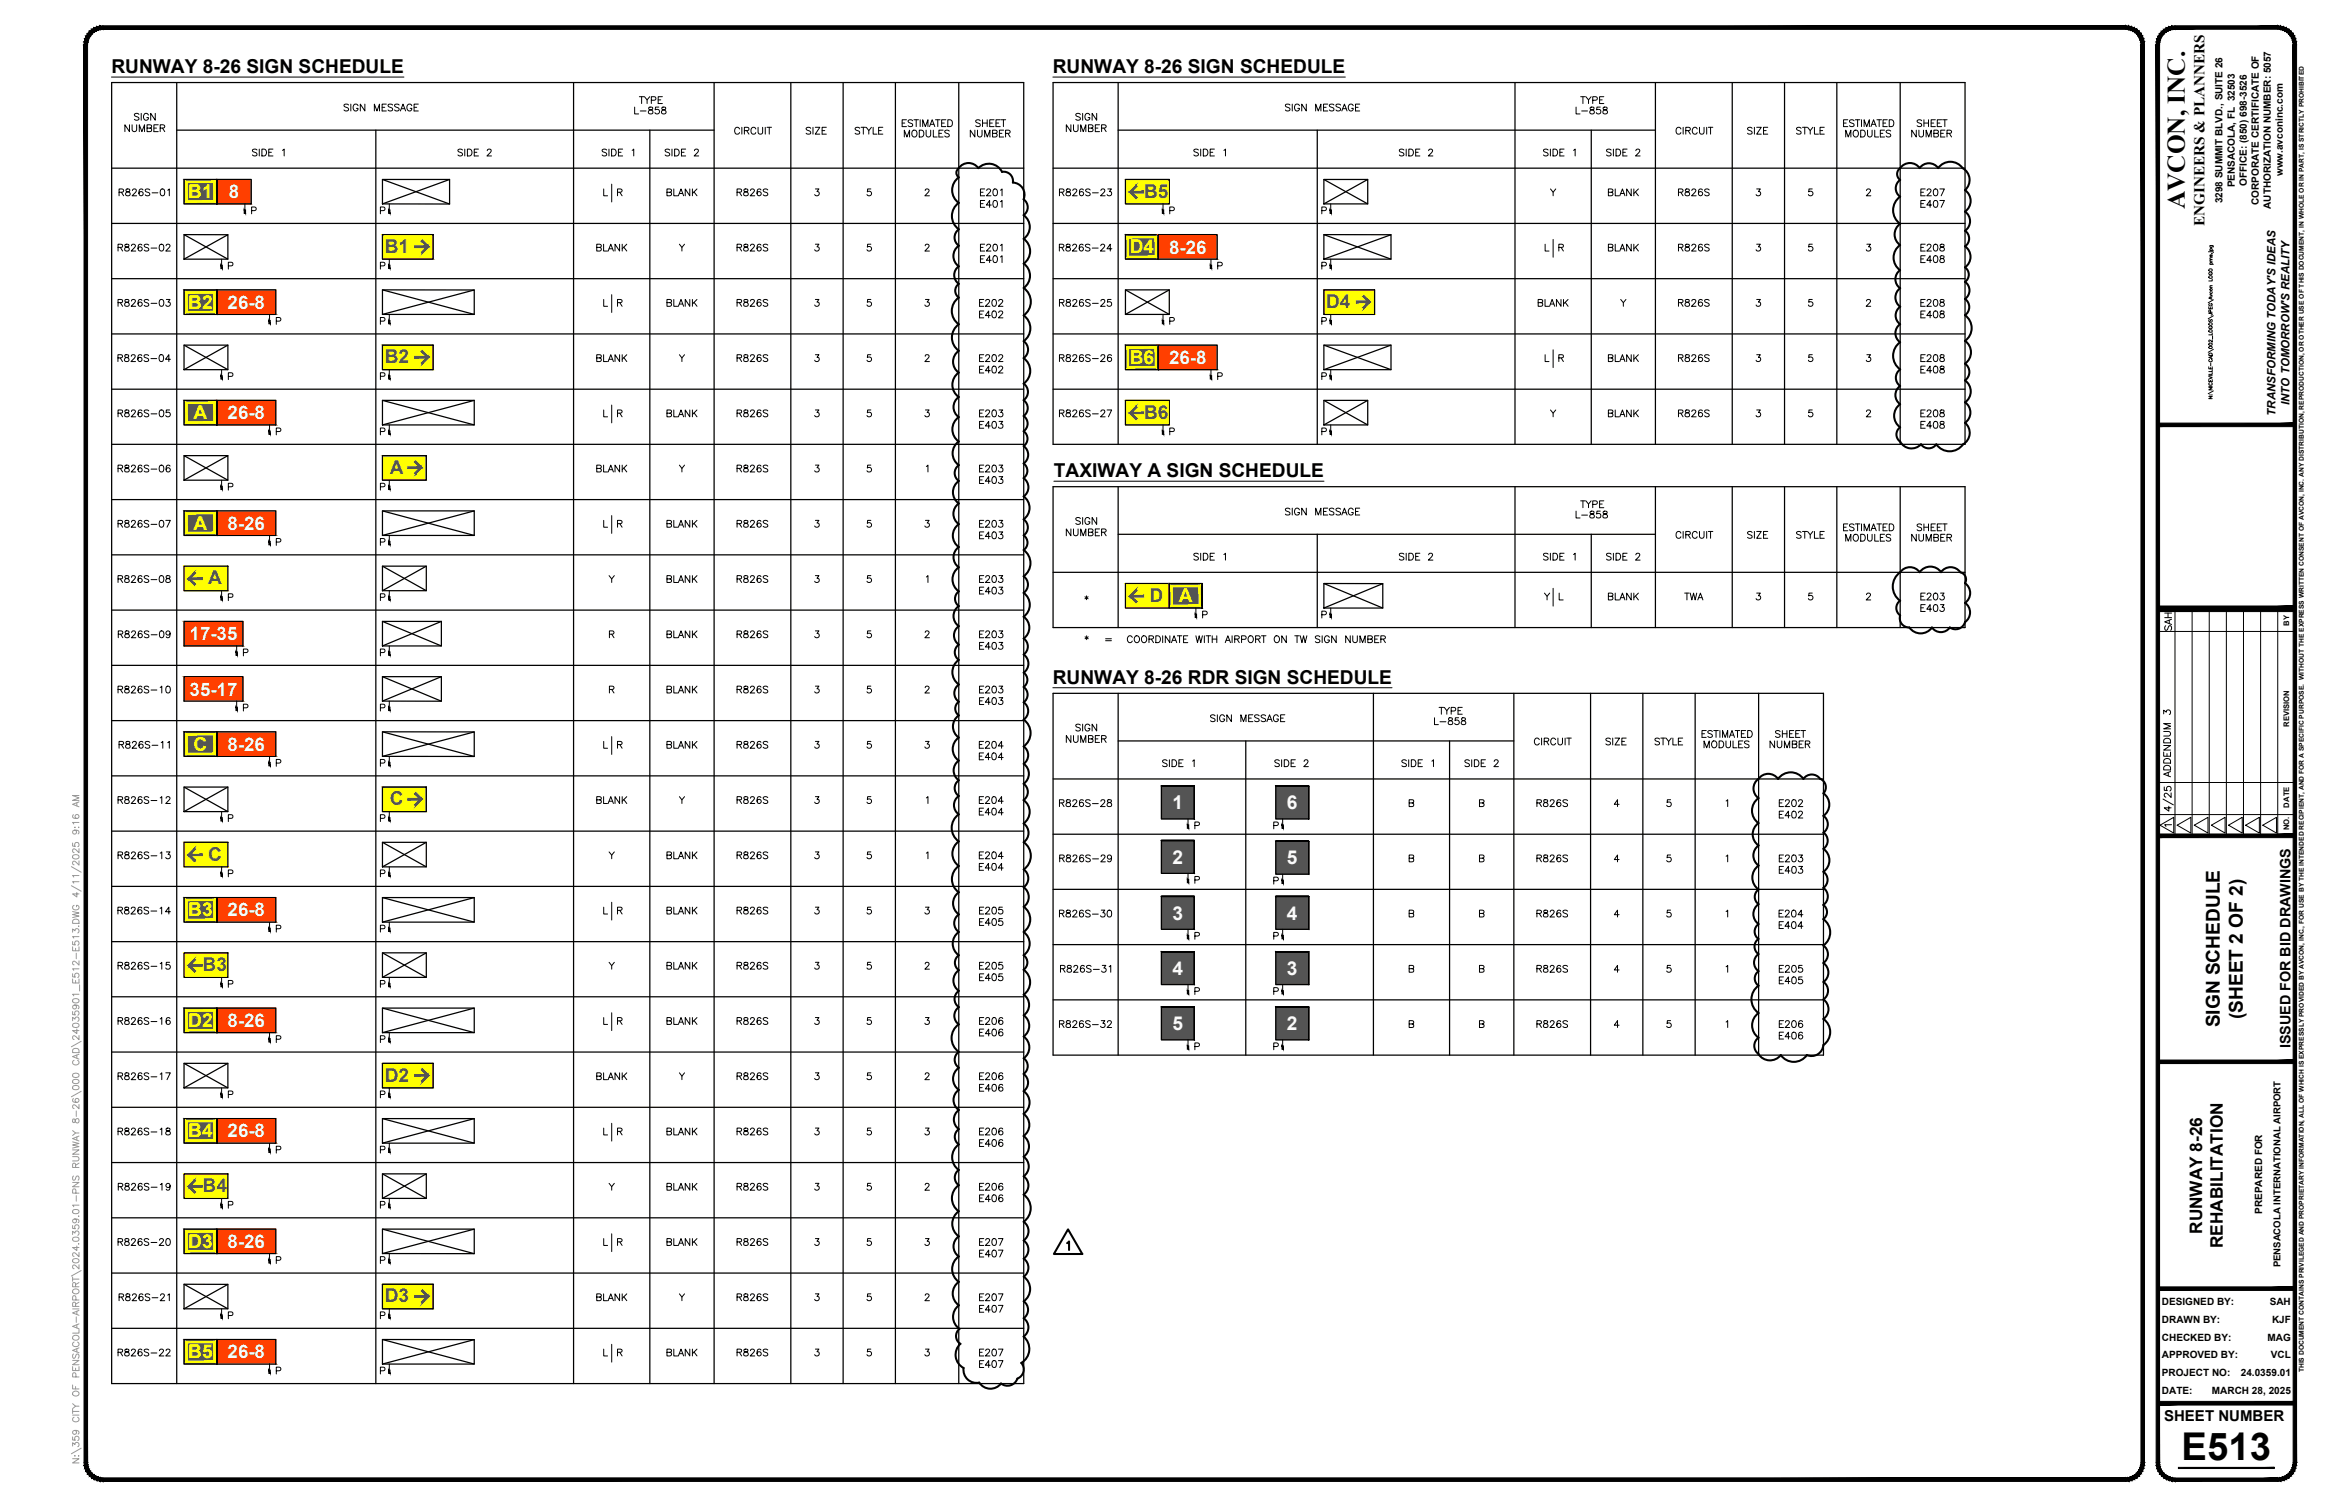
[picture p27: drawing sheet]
<svg xmlns="http://www.w3.org/2000/svg" width="864mm" height="559mm" viewBox="0 0 864 559" stroke-linecap="round" stroke-linejoin="round" font-family="sans-serif">
<defs><g id="words">
<text font-size="14.2" x="808.9" y="541.3">E513</text>
<text font-size="9.4" x="810.1" y="77.6" transform="rotate(-90 810.1 77.6)">AVCON, INC.</text>
<text font-size="7.5" x="807.2" y="302" transform="rotate(-90 807.2 302)">4/25</text>
<g font-size="7.1">
<text x="41.3" y="27.1">RUNWAY 8-26 SIGN SCHEDULE</text>
<text x="390.4" y="27.1">RUNWAY 8-26 SIGN SCHEDULE</text>
<text x="390.8" y="176.9">TAXIWAY A SIGN SCHEDULE</text>
<text x="390.4" y="253.5">RUNWAY 8-26 RDR SIGN SCHEDULE</text>
<text x="831.6" y="377.9" transform="rotate(-90 831.6 377.9)">(SHEET 2 OF 2)</text>
<text x="823.1" y="381" transform="rotate(-90 823.1 381)">SIGN SCHEDULE</text>
</g>
<g font-size="7.1" fill="#ffff01">
<text x="69.8" y="73.5">B1</text>
<text x="418.9" y="94">D4</text>
<text x="69.8" y="114.5">B2</text>
<text x="418.9" y="134.9">B6</text>
<text x="71.8" y="155.4">A</text>
<text x="71.8" y="196.4">A</text>
<text x="437.1" y="223.4">A</text>
<text x="71.8" y="278.3">C</text>
<text x="69.8" y="339.7">B3</text>
<text x="69.8" y="380.7">D2</text>
<text x="69.8" y="421.7">B4</text>
<text x="69.8" y="462.7">D3</text>
<text x="69.8" y="503.6">B5</text>
</g>
<g font-size="7.1" fill="#545454">
<text x="424.2" y="73.2">B5</text>
<text x="142.7" y="93.8">B1</text>
<text x="491.7" y="114.3">D4</text>
<text x="142.7" y="134.7">B2</text>
<text x="424.2" y="155.2">B6</text>
<text x="144.6" y="175.7">A</text>
<text x="77.1" y="216.7">A</text>
<text x="426.2" y="223.1">D</text>
<text x="144.6" y="298.6">C</text>
<text x="77.1" y="319.1">C</text>
<text x="75.1" y="360">B3</text>
<text x="142.7" y="401">D2</text>
<text x="75.1" y="442">B4</text>
<text x="142.7" y="482.9">D3</text>
</g>
<g font-size="7.1" fill="#fafafa">
<text x="434.8" y="300.1">1</text>
<text x="477.2" y="300.1">6</text>
<text x="434.8" y="320.3">2</text>
<text x="477.2" y="320.5">5</text>
<text x="434.8" y="341">3</text>
<text x="477.2" y="341.1">4</text>
<text x="434.8" y="361.6">4</text>
<text x="477.2" y="361.5">3</text>
<text x="434.8" y="381.9">5</text>
<text x="477.2" y="382">2</text>
</g>
<g font-size="6.9" fill="#fafafa">
<text x="84.8" y="73.5">8</text>
<text x="433.5" y="94">8-26</text>
<text x="84.4" y="114.5">26-8</text>
<text x="433.5" y="135">26-8</text>
<text x="84.4" y="155.4">26-8</text>
<text x="84.4" y="196.4">8-26</text>
<text x="70.3" y="237.4">17-35</text>
<text x="70.3" y="257.9">35-17</text>
<text x="84.4" y="278.4">8-26</text>
<text x="84.4" y="339.8">26-8</text>
<text x="84.4" y="380.8">8-26</text>
<text x="84.4" y="421.8">26-8</text>
<text x="84.4" y="462.7">8-26</text>
<text x="84.4" y="503.7">26-8</text>
</g>
<g font-size="6.4">
<text x="816.5" y="457.5" transform="rotate(-90 816.5 457.5)">RUNWAY 8-26</text>
<text x="824.2" y="462.7" transform="rotate(-90 824.2 462.7)">REHABILITATION</text>
</g>
<g font-size="6.2">
<text x="333.7" y="48.3">ESTIMATED</text>
<text x="360.9" y="48.3">SHEET</text>
<text x="682.6" y="48.3">ESTIMATED</text>
<text x="710.1" y="48.3">SHEET</text>
<text x="362.3" y="119.2">E402</text>
<text x="711.2" y="119.2">E408</text>
<text x="42.7" y="135.5">R826S-04</text>
<text x="220.5" y="135.5">BLANK</text>
<text x="272.3" y="135.5">R826S</text>
<text x="362.3" y="135.5">E202</text>
<text x="391.9" y="135.5">R826S-26</text>
<text x="595.5" y="135.5">BLANK</text>
<text x="621.6" y="135.5">R826S</text>
<text x="711.2" y="135.5">E208</text>
<text x="362.3" y="139.7">E402</text>
<text x="711.2" y="139.7">E408</text>
<text x="43" y="155.9">R826S-05</text>
<text x="246.6" y="155.9">BLANK</text>
<text x="272.3" y="155.9">R826S</text>
<text x="362.3" y="155.9">E203</text>
<text x="391.9" y="155.9">R826S-27</text>
<text x="595.5" y="155.9">BLANK</text>
<text x="621.6" y="155.9">R826S</text>
<text x="711.2" y="155.9">E208</text>
<text x="362.3" y="160.2">E403</text>
<text x="711.2" y="160.2">E408</text>
<text x="43" y="176.4">R826S-06</text>
<text x="220.5" y="176.4">BLANK</text>
<text x="272.3" y="176.4">R826S</text>
<text x="362.3" y="176.4">E203</text>
<text x="362.3" y="180.6">E403</text>
<text x="43" y="196.8">R826S-07</text>
<text x="246.6" y="196.8">BLANK</text>
<text x="272.3" y="196.8">R826S</text>
<text x="362.3" y="196.8">E203</text>
<text x="630.1" y="274.8">ESTIMATED</text>
<text x="657.6" y="274.8">SHEET</text>
<text x="659" y="366.2">E405</text>
<text x="659" y="386.6">E406</text>
<text x="362.3" y="426.5">E406</text>
<text x="362.3" y="447">E406</text>
<text x="43" y="463.2">R826S-20</text>
<text x="246.6" y="463.2">BLANK</text>
<text x="272.3" y="463.2">R826S</text>
<text x="362.3" y="463.2">E207</text>
<text x="362.3" y="467.4">E407</text>
<text x="43.4" y="483.7">R826S-21</text>
<text x="220.5" y="483.7">BLANK</text>
<text x="272.3" y="483.7">R826S</text>
<text x="362.3" y="483.7">E207</text>
</g>
<g font-size="5.7">
<text x="236" y="39.5">TYPE</text>
<text x="585.3" y="39.5">TYPE</text>
<text x="126.6" y="42.3">SIGN MESSAGE</text>
<text x="234.6" y="43.4">L-858</text>
<text x="475.9" y="42.3">SIGN MESSAGE</text>
<text x="583.5" y="43.4">L-858</text>
<text x="271.6" y="50.8">CIRCUIT</text>
<text x="298.1" y="50.8">SIZE</text>
<text x="316.1" y="50.8">STYLE</text>
<text x="334.4" y="51.9">MODULES</text>
<text x="358.8" y="51.9">NUMBER</text>
<text x="620.5" y="50.8">CIRCUIT</text>
<text x="647" y="50.8">SIZE</text>
<text x="665.3" y="50.8">STYLE</text>
<text x="683.7" y="51.9">MODULES</text>
<text x="708" y="51.9">NUMBER</text>
<text x="92.8" y="58.9">SIDE 1</text>
<text x="169" y="58.9">SIDE 2</text>
<text x="222.2" y="58.9">SIDE 1</text>
<text x="245.9" y="58.9">SIDE 2</text>
<text x="441.7" y="58.9">SIDE 1</text>
<text x="517.9" y="58.9">SIDE 2</text>
<text x="571.5" y="58.9">SIDE 1</text>
<text x="594.8" y="58.9">SIDE 2</text>
<text x="43.4" y="73.7">R826S-01</text>
<text x="246.6" y="73.7">BLANK</text>
<text x="272.3" y="73.7">R826S</text>
<text x="362.7" y="73.7">E201</text>
<text x="362.7" y="78">E401</text>
<text x="391.9" y="73.7">R826S-23</text>
<text x="595.5" y="73.7">BLANK</text>
<text x="621.6" y="73.7">R826S</text>
<text x="711.2" y="73.7">E207</text>
<text x="711.2" y="78">E407</text>
<text x="43" y="94.2">R826S-02</text>
<text x="220.5" y="94.2">BLANK</text>
<text x="272.3" y="94.2">R826S</text>
<text x="362.7" y="94.2">E201</text>
<text x="391.9" y="94.2">R826S-24</text>
<text x="595.5" y="94.2">BLANK</text>
<text x="621.6" y="94.2">R826S</text>
<text x="711.2" y="94.2">E208</text>
<text x="362.7" y="98.4">E401</text>
<text x="711.2" y="98.4">E408</text>
<text x="43" y="114.7">R826S-03</text>
<text x="246.6" y="114.7">BLANK</text>
<text x="272.3" y="114.7">R826S</text>
<text x="362.3" y="114.7">E202</text>
<text x="391.9" y="114.7">R826S-25</text>
<text x="569.4" y="114.7">BLANK</text>
<text x="621.6" y="114.7">R826S</text>
<text x="711.2" y="114.7">E208</text>
<text x="585.3" y="189.4">TYPE</text>
<text x="475.9" y="192.3">SIGN MESSAGE</text>
<text x="583.5" y="193.3">L-858</text>
<text x="682.6" y="197.9">ESTIMATED</text>
<text x="710.1" y="197.9">SHEET</text>
<text x="362.3" y="201.1">E403</text>
<text x="620.5" y="200.7">CIRCUIT</text>
<text x="647" y="200.7">SIZE</text>
<text x="665.3" y="200.7">STYLE</text>
<text x="683.7" y="201.8">MODULES</text>
<text x="708" y="201.8">NUMBER</text>
<text x="441.7" y="208.8">SIDE 1</text>
<text x="517.9" y="208.8">SIDE 2</text>
<text x="571.5" y="208.8">SIDE 1</text>
<text x="594.8" y="208.8">SIDE 2</text>
<text x="43" y="217.3">R826S-08</text>
<text x="246.6" y="217.3">BLANK</text>
<text x="272.3" y="217.3">R826S</text>
<text x="362.3" y="217.3">E203</text>
<text x="362.3" y="221.5">E403</text>
<text x="595.5" y="223.7">BLANK</text>
<text x="623.7" y="223.7">TWA</text>
<text x="711.2" y="223.7">E203</text>
<text x="711.2" y="227.9">E403</text>
<text x="43" y="237.8">R826S-09</text>
<text x="246.6" y="237.8">BLANK</text>
<text x="272.3" y="237.8">R826S</text>
<text x="362.3" y="237.8">E203</text>
<text x="806.4" y="234.9" transform="rotate(-90 806.4 234.9)">SAH</text>
<text x="362.3" y="242">E403</text>
<text x="43" y="258.2">R826S-10</text>
<text x="246.6" y="258.2">BLANK</text>
<text x="272.3" y="258.2">R826S</text>
<text x="362.3" y="258.2">E203</text>
<text x="362.3" y="262.5">E403</text>
<text x="448" y="268.8">SIGN MESSAGE</text>
<text x="530.9" y="269.9">L-858</text>
<text x="532.7" y="266">TYPE</text>
<text x="43.4" y="278.7">R826S-11</text>
<text x="246.6" y="278.7">BLANK</text>
<text x="272.3" y="278.7">R826S</text>
<text x="362.3" y="278.7">E204</text>
<text x="568" y="277.3">CIRCUIT</text>
<text x="594.4" y="277.3">SIZE</text>
<text x="612.8" y="277.3">STYLE</text>
<text x="631.1" y="278.3">MODULES</text>
<text x="655.5" y="278.3">NUMBER</text>
<text x="362.3" y="282.9">E404</text>
<text x="430" y="285.4">SIDE 1</text>
<text x="471.7" y="285.4">SIDE 2</text>
<text x="518.9" y="285.4">SIDE 1</text>
<text x="542.2" y="285.4">SIDE 2</text>
<text x="806.1" y="289.3" transform="rotate(-90 806.1 289.3)">ADDENDUM 3</text>
<text x="43" y="299.2">R826S-12</text>
<text x="220.5" y="299.2">BLANK</text>
<text x="272.3" y="299.2">R826S</text>
<text x="362.3" y="299.2">E204</text>
<text x="362.3" y="303.4">E404</text>
<text x="391.9" y="300.2">R826S-28</text>
<text x="569" y="300.2">R826S</text>
<text x="659" y="300.2">E202</text>
<text x="659" y="304.4">E402</text>
<text x="43" y="319.6">R826S-13</text>
<text x="246.6" y="319.6">BLANK</text>
<text x="272.3" y="319.6">R826S</text>
<text x="362.3" y="319.6">E204</text>
<text x="362.3" y="323.8">E404</text>
<text x="391.9" y="320.7">R826S-29</text>
<text x="569" y="320.7">R826S</text>
<text x="659" y="320.7">E203</text>
<text x="659" y="324.9">E403</text>
<text x="42.7" y="340.1">R826S-14</text>
<text x="246.6" y="340.1">BLANK</text>
<text x="272.3" y="340.1">R826S</text>
<text x="362.3" y="340.1">E205</text>
<text x="391.9" y="341.1">R826S-30</text>
<text x="569" y="341.1">R826S</text>
<text x="658.6" y="341.1">E204</text>
<text x="362.3" y="344.3">E405</text>
<text x="659" y="345.4">E404</text>
<text x="43" y="360.5">R826S-15</text>
<text x="246.6" y="360.5">BLANK</text>
<text x="272.3" y="360.5">R826S</text>
<text x="362.3" y="360.5">E205</text>
<text x="362.3" y="364.8">E405</text>
<text x="392.3" y="361.6">R826S-31</text>
<text x="569" y="361.6">R826S</text>
<text x="659" y="361.6">E205</text>
<text x="43" y="381">R826S-16</text>
<text x="246.6" y="381">BLANK</text>
<text x="272.3" y="381">R826S</text>
<text x="362.3" y="381">E206</text>
<text x="391.9" y="382.1">R826S-32</text>
<text x="569" y="382.1">R826S</text>
<text x="659" y="382.1">E206</text>
<text x="362.3" y="385.2">E406</text>
<text x="43" y="401.5">R826S-17</text>
<text x="220.5" y="401.5">BLANK</text>
<text x="272.3" y="401.5">R826S</text>
<text x="362.3" y="401.5">E206</text>
<text x="362.3" y="405.7">E406</text>
<text x="43" y="421.9">R826S-18</text>
<text x="246.6" y="421.9">BLANK</text>
<text x="272.3" y="421.9">R826S</text>
<text x="362.3" y="421.9">E206</text>
<text x="43" y="442.4">R826S-19</text>
<text x="246.6" y="442.4">BLANK</text>
<text x="272.3" y="442.4">R826S</text>
<text x="362.3" y="442.4">E206</text>
<text x="362.3" y="487.9">E407</text>
<text x="43" y="504.1">R826S-22</text>
<text x="246.6" y="504.1">BLANK</text>
<text x="272.3" y="504.1">R826S</text>
<text x="362.3" y="504.1">E207</text>
<text x="362.3" y="508.4">E407</text>
</g>
<g font-size="5.6">
<text x="817.5" y="83.8" transform="rotate(-90 817.5 83.8)">ENGINEERS &amp; PLANNERS</text>
<text x="802.5" y="527.1">SHEET NUMBER</text>
</g>
<text font-size="5.3" x="849.4" y="388.7" transform="rotate(-90 849.4 388.7)">ISSUED FOR BID DRAWINGS</text>
<g font-size="4.3">
<text x="843.8" y="154.2" transform="rotate(-90 843.8 154.2)">TRANSFORMING TODAY'S IDEAS</text>
<text x="849" y="150.2" transform="rotate(-90 849 150.2)">INTO TOMORROW'S REALITY</text>
</g>
<g font-size="3.7">
<text x="846.5" y="65.4" transform="rotate(-90 846.5 65.4)">www.avconinc.com</text>
<text x="828.6" y="69.5" transform="rotate(-90 828.6 69.5)">PENSACOLA, FL 32503</text>
<text x="833.1" y="68.9" transform="rotate(-90 833.1 68.9)">OFFICE: (850) 698-3526</text>
<text x="824.1" y="75.4" transform="rotate(-90 824.1 75.4)">3298 SUMMIT BLVD., SUITE 26</text>
<text x="837.6" y="76" transform="rotate(-90 837.6 76)">CORPORATE CERTIFICATE OF</text>
<text x="842.1" y="77.5" transform="rotate(-90 842.1 77.5)">AUTHORIZATION NUMBER: 5057</text>
<text x="838.8" y="450.1" transform="rotate(-90 838.8 450.1)">PREPARED FOR</text>
<text x="801.7" y="483.8">DESIGNED BY:</text>
<text x="841.6" y="483.8">SAH</text>
<text x="801.7" y="490.5">DRAWN BY:</text>
<text x="842.5" y="490.5">KJF</text>
<text x="801.7" y="497.1">CHECKED BY:</text>
<text x="840.8" y="497.1">MAG</text>
<text x="801.7" y="503.7">APPROVED BY:</text>
<text x="842.1" y="503.7">VCL</text>
<text x="801.7" y="510.4">PROJECT NO:</text>
<text x="830.9" y="510.4">24.0359.01</text>
<text x="801.7" y="517">DATE:</text>
<text x="820.2" y="517">MARCH 28, 2025</text>
</g>
<g font-size="3.5">
<text x="801.9" y="307.6">1</text>
<text x="845.6" y="470" transform="rotate(-90 845.6 470)">PENSACOLA INTERNATIONAL AIRPORT</text>
</g>
<g font-size="2.8">
<text x="848.9" y="232.1" transform="rotate(-90 848.9 232.1)">BY</text>
<text x="848.9" y="269.5" transform="rotate(-90 848.9 269.5)">REVISION</text>
<text x="848.9" y="299.4" transform="rotate(-90 848.9 299.4)">DATE</text>
<text x="848.9" y="307.9" transform="rotate(-90 848.9 307.9)">NO.</text>
</g>
<text font-size="2.5" x="854.3" y="508.9" transform="rotate(-90 854.3 508.9)">THIS DOCUMENT CONTAINS PRIVILEGED AND PROPRIETARY INFORMATION, ALL OF WHICH IS EXPRESSLY PROVIDED BY AVCON, INC., FOR USE BY THE INTENDED RECIPIENT, AND FOR A SPECIFIC PURPOSE. WITHOUT THE EXPRESS WRITTEN CONSENT OF AVCON, INC. ANY DISTRIBUTION, REPRODUCTION, OR OTHER USE OF THIS DOCUMENT, IN WHOLE OR IN PART, IS STRICTLY PROHIBITED</text>
</g></defs>
<!-- layer: DETL-LINE-HEVY -->
<g fill="none" stroke="#000" stroke-width=".47">
<path d="M41.4 30.6h338.2v482.4h-338.2zM65.5 30.6v482.4M212.7 30.6v482.4M264.8 30.6v482.4M293.2 30.6v482.4M312.6 30.6v482.4M332 30.6v482.4M355.5 30.6v482.4M390.5 30.6h338.1v134.2h-338.1zM414.6 30.6v134.2M561.8 30.6v134.2M613.8 30.6v134.2"/>
<path d="M642.3 30.6v134.2M661.7 30.6v134.2M681.1 30.6v134.2M704.6 30.6v134.2M65.5 48.3h199.3M139.4 48.3v464.7M241 48.3v464.7M414.6 48.3h199.2M488.4 48.3v116.5M590 48.3v116.5M41.4 62.4h338.2M390.5 62.4h338.1"/>
<path d="M41.4 82.8h338.2M390.5 82.8h338.1M41.4 103.3h338.2M390.5 103.3h338.1M41.4 123.8h338.2M390.5 123.8h338.1M41.4 144.3h338.2M390.5 144.3h338.1M41.4 164.8h338.2M41.4 185.3h338.2M390.5 180.5h338.1v52.2h-338.1zM414.6 180.5v52.2"/>
<path d="M414.6 198.1h199.2M488.4 198.1v34.6M561.8 180.5v52.2M590 198.1v34.6M613.8 180.5v52.2M642.3 180.5v52.2M661.7 180.5v52.2M681.1 180.5v52.2M704.6 180.5v52.2M41.4 205.7h338.2M390.5 212.2h338.1M41.4 226.2h338.2"/>
<path d="M41.4 246.7h338.2M390.5 257.1h285.6v134.1h-285.6zM414.6 257.1v134.1M509.3 257.1v134.1M561.3 257.1v134.1M589.8 257.1v134.1M609.2 257.1v134.1M628.6 257.1v134.1M652.1 257.1v134.1M41.4 267.2h338.2M414.6 274.7h146.7M461.9 274.7v116.5"/>
<path d="M537.5 274.7v116.5M41.4 287.7h338.2M390.5 288.8h285.6M41.4 308.2h338.2M390.5 309.3h285.6M41.4 328.7h338.2M390.5 329.8h285.6M41.4 349.2h338.2M390.5 350.3h285.6M41.4 369.6h338.2M390.5 370.8h285.6M41.4 390.1h338.2"/>
<path d="M41.4 410.6h338.2M41.4 431.1h338.2M41.4 451.6h338.2M41.4 472.1h338.2M41.4 492.5h338.2"/>
</g>
<!-- layer: G-ANNO-NOTE -->
<g fill="none" stroke="#000" stroke-width=".37">
<path d="M41.3 28.6h108.5M390.4 28.6h108.5M48 46.3v2.5l-1.7-2.5v2.5M49 46.3v1.8l.7 .7 .8-.3 .2-2.2M51.5 42.4l-.6-.4-1.1 .4 .3 .6 1.4 .9v.3l-.6 .4-1.1-.4M51.6 48.8v-2.5l1 2.5 1-2.5v2.5M52.4 42v2.6M54.5 47.5l1.5-.1 .1-.9-1.6-.2v2.5l1.6-.2v-.8l-.5-.3M55 42.7a.93 .93 0 0 0-1-.7 .93 .93 0 0 0-.8 1 1.06 1.06 0 0 0 .3 1.4 1.06 1.06 0 0 0 1.4-.2l.1-.6h-.6M57.1 47.5h.9M57.6 42v2.6l-1.7-2.6v2.6M58.7 46.3h-1.6v2.5h1.6"/>
<path d="M59.4 47.5l1.4-.1 .3-.4-.1-.5-1.6-.2v2.5M60.2 47.5l.9 1.3M397.1 46.3v2.5l-1.7-2.5v2.5M398.1 46.3v1.8l.7 .7 .8-.3 .2-2.2M400.6 42.4l-.6-.4-.9 .2-.2 .2 .2 .6 1.4 .6 .1 .6-.6 .4-1.1-.4M400.7 48.8v-2.5l1 2.5 .9-2.5v2.5M401.4 42v2.6M403.6 47.5l1.4-.1 .3-.4-.1-.5-1.6-.2v2.5l1.6-.2 .1-.6-.6-.5M404.1 42.7a.93 .93 0 0 0-1-.7 .93 .93 0 0 0-.8 1 1.06 1.06 0 0 0 .3 1.4 1.06 1.06 0 0 0 1.4-.2l.1-.6h-.6M406.1 47.5h1M406.7 42v2.6l-1.7-2.6v2.6M407.7 46.3h-1.6v2.5h1.6"/>
<path d="M408.5 47.5l1.4-.1 .3-.4-.2-.5-1.5-.2v2.5M409.3 47.5l.9 1.3M90.8 75.6v2.3M93.3 78.1l1.4-.1 .3-.4-.1-.6-1.6-.2v2.5M141.1 78.1l1.4-.1 .2-.4-.2-.7-1.4-.1v2.5M144.4 75.6v2.3M223.9 70.1v2.5h1.4M226.8 68.3v6.6M229 71.3l1.4-.1 .3-.7-.7-.4h-1v2.5M229.8 71.3l.9 1.3M302.3 70.1h1.4l-.8 .9a.84 .84 0 0 1 .7 1.4 .84 .84 0 0 1-1.5-.3M322.9 70.1h-1.2l-.1 1.1a.9 .9 0 0 1 1.4 0 .9 .9 0 0 1-.2 1.3 .9 .9 0 0 1-1.3-.4"/>
<path d="M343.1 70.7l.4-.6h.5l.5 .4-.4 .9-1.2 1.2h1.7M431.2 75.6v2.3M433.7 78.1l1.5-.1 .2-.4-.1-.6-1.6-.2v2.5M490.1 78.1l1.5-.1 .2-.4-.1-.6-1.6-.2v2.5M493.4 75.6v2.3M574.9 70.1l1 1.2v1.3M576.9 70.1l-1 1.2M651.4 70.1h1.3l-.7 .9a.84 .84 0 0 1 .6 1.4 .84 .84 0 0 1-1.4-.3M672 70.1h-1.2l-.1 1.1a.9 .9 0 0 1 1.3 0 .9 .9 0 0 1-.1 1.3 .9 .9 0 0 1-1.3-.4M692.1 70.7l.5-.6h.5l.5 .4-.4 .9-1.2 1.2h1.7M82.2 96.1v2.2M84.7 98.6l1.4-.1 .2-1-1.6-.3v2.6"/>
<path d="M141.1 98.6l1.4-.1 .2-.4-.2-.7-1.4-.2v2.6M144.4 96.1v2.2M251.9 90.6l1 1.1v1.4M253.8 90.6l-.9 1.1M302.3 90.6h1.4l-.8 .9a.84 .84 0 0 1 .7 1.4 .84 .84 0 0 1-1.5-.3M322.9 90.6h-1.2l-.1 1.1a.89 .89 0 0 1 1.4-.1 .89 .89 0 0 1-.2 1.4 .89 .89 0 0 1-1.3-.4M343.1 91.1l.4-.5h.5l.5 .4-.4 .9-1.2 1.2h1.7M449 96.1v2.2M451.5 98.6l1.5-.1 .2-.4-.1-.6-1.6-.3v2.6M490.1 98.6l1.5-.1 .2-.4-.1-.6-1.6-.3v2.6M493.4 96.1v2.2M572.9 90.6v2.5h1.5"/>
<path d="M575.9 88.8v6.6M578 91.7h1.5l.1-.9-1.6-.2v2.5M578.9 91.7l.8 1.4M651.4 90.6h1.3l-.7 .9a.84 .84 0 0 1 .6 1.4 .84 .84 0 0 1-1.4-.3M672 90.6h-1.2l-.1 1.1a.89 .89 0 0 1 1.3-.1 .89 .89 0 0 1-.1 1.4 .89 .89 0 0 1-1.3-.4M692.2 90.6h1.4l-.7 .9a.84 .84 0 0 1 .6 1.4 .84 .84 0 0 1-1.5-.3M99.9 116.6v2.2M102.4 119.1l1.5-.1 .2-.4-.1-.6-1.6-.3v2.6M141.1 119.1l1.4-.1 .2-.4-.2-.7-1.4-.2v2.6M144.4 116.6v2.2M223.9 111v2.6h1.4M226.8 109.3v6.6"/>
<path d="M229 112.2l1.4-.1 .3-.3-.2-.5-1.5-.3v2.6M229.8 112.2l.9 1.4M302.3 111h1.4l-.8 1a.84 .84 0 0 1 .7 1.4 .84 .84 0 0 1-1.5-.3M322.9 111h-1.2l-.1 1.1a.9 .9 0 0 1 1.4 0 .9 .9 0 0 1-.2 1.3 .9 .9 0 0 1-1.3-.3M343.2 111h1.3l-.7 1a.84 .84 0 0 1 .6 1.4 .84 .84 0 0 1-1.5-.3M431.2 116.6v2.2M433.7 119.1l1.5-.1 .2-.4-.1-.6-1.6-.3v2.6M490.1 119.1l1.5-.1 .2-.4-.1-.6-1.6-.3v2.6M493.4 116.6v2.2M601 111l.9 1.2v1.4M602.9 111l-1 1.2M651.4 111h1.3l-.7 1a.84 .84 0 0 1 .6 1.4 .84 .84 0 0 1-1.4-.3"/>
<path d="M672 111h-1.2l-.1 1.1a.9 .9 0 0 1 1.3 0 .9 .9 0 0 1-.1 1.3 .9 .9 0 0 1-1.3-.3M692.1 111.6l.5-.6h.5l.5 .5-.4 .9-1.2 1.2h1.7M82.2 137.1v2.2M84.7 139.6l1.4-.2 .2-.9-1.6-.3v2.6M141.1 139.5l1.4-.1 .2-.3-.2-.8-1.4-.1v2.6M144.4 137.1v2.2M251.9 131.5l1 1.2v1.4M253.8 131.5l-.9 1.2M302.3 131.5h1.4l-.8 1a.84 .84 0 0 1 .7 1.4 .84 .84 0 0 1-1.5-.3M322.9 131.5h-1.2l-.1 1.1a.9 .9 0 0 1 1.4 0 .9 .9 0 0 1-.2 1.3 .9 .9 0 0 1-1.3-.3M343.1 132.1l.4-.6 .8 .1 .2 .4-.4 .8-1.2 1.3h1.7M449 137.1v2.2"/>
<path d="M451.5 139.5l1.5-.1 .2-.7-.6-.5h-1.1v2.6M490.1 139.5l1.5-.1 .2-.7-.6-.5h-1.1v2.6M493.4 137.1v2.2M572.9 131.5v2.6h1.5M575.9 129.7v6.6M578 132.7l1.5-.1 .1-.9-1.6-.2v2.6M578.9 132.7l.8 1.4M651.4 131.5h1.3l-.7 1a.84 .84 0 0 1 .6 1.4 .84 .84 0 0 1-1.4-.3M672 131.5h-1.2l-.1 1.1a.9 .9 0 0 1 1.3 0 .9 .9 0 0 1-.1 1.3 .9 .9 0 0 1-1.3-.3M692.2 131.5h1.4l-.7 1a.84 .84 0 0 1 .6 1.4 .84 .84 0 0 1-1.5-.3M99.9 157.6v2.2M144.4 157.6v2.2"/>
<path d="M223.9 152v2.6h1.4M226.8 150.2v6.6M229 153.2l1.4-.1 .3-.4-.2-.5-1.5-.2v2.6M229.8 153.2l.9 1.4M302.3 152h1.4l-.8 1a.85 .85 0 0 1 .7 1.3 .85 .85 0 0 1-1.5-.2M322.9 152h-1.2l-.1 1.1a.9 .9 0 0 1 1.4 0 .9 .9 0 0 1-.2 1.3 .9 .9 0 0 1-1.3-.3M343.2 152h1.3l-.7 1a.85 .85 0 0 1 .6 1.3 .85 .85 0 0 1-1.5-.2M431.2 157.6v2.2M493.4 157.6v2.2M574.9 152l1 1.2v1.4M576.9 152l-1 1.2M651.4 152h1.3l-.7 1a.85 .85 0 0 1 .7 1.3 .85 .85 0 0 1-1.5-.2"/>
<path d="M672 152h-1.2l-.1 1.1a.9 .9 0 0 1 1.3 0 .9 .9 0 0 1-.1 1.3 .9 .9 0 0 1-1.3-.3M692.1 152.6l.5-.6 .7 .1 .3 .4-.4 .8-1.2 1.3h1.7M82.2 178.1v2.2M102.4 160l1.5-.1 .2-.7-.6-.5h-1.1v2.5M141.1 160l1.4-.1 .2-.3-.2-.8-1.4-.1v2.5M144.4 178.1v2.2M251.9 172.5l1 1.2v1.3M253.8 172.5l-.9 1.2M302.3 172.5h1.4l-.8 .9a.85 .85 0 0 1 .7 1.4 .85 .85 0 0 1-1.5-.3M322.9 172.5h-1.2l-.1 1.1a.9 .9 0 0 1 1.4 0 .9 .9 0 0 1-.2 1.3 .9 .9 0 0 1-1.3-.4M343.5 173l.6-.5v2.5M390.8 178.4h100.1"/>
<path d="M433.7 160l1.5-.1 .2-.7-.6-.5h-1.1v2.5M490.1 160l1.5-.1 .2-.7-.6-.5h-1.1v2.5M84.7 180.5l1.4-.1 .2-.9-1.6-.3v2.5M99.9 198.5v2.2M141.1 180.5l1.4-.1 .2-.4-.2-.7-1.4-.1v2.5M144.4 198.5v2.2M223.9 193v2.5h1.4M226.8 191.2v6.6M229 194.2l1.4-.1 .3-.4-.2-.5-1.5-.2v2.5M229.8 194.2l.9 1.3M302.3 193h1.4l-.8 .9a.85 .85 0 0 1 .7 1.4 .85 .85 0 0 1-1.5-.3M322.9 193h-1.2l-.1 1.1a.9 .9 0 0 1 1.4-.1 .9 .9 0 0 1-.2 1.4 .9 .9 0 0 1-1.3-.4"/>
<path d="M343.2 193h1.3l-.7 .9a.85 .85 0 0 1 .6 1.4 .85 .85 0 0 1-1.5-.3M397.1 196.1v2.6l-1.7-2.6v2.6M398.1 196.1v1.9l.7 .7 .8-.4 .2-2.2M400.6 192.3l-.6-.4-.9 .1-.2 .3 .2 .6 1.2 .4 .3 .8-.6 .3-1.1-.3M400.7 198.7v-2.6l1 2.6 .9-2.6v2.6M401.4 191.9v2.5M403.6 197.4l1.4-.2 .3-.3-.1-.5-1.6-.3v2.6l1.6-.3 .1-.6-.6-.4M404.1 192.5a.94 .94 0 0 0-1.1-.6 .94 .94 0 0 0-.7 1 1.06 1.06 0 0 0 .3 1.3 1.06 1.06 0 0 0 1.4-.1l.1-.6h-.6M406.1 197.4h1M406.7 191.9v2.5l-1.7-2.5v2.5M407.7 196.1h-1.6v2.6h1.6M408.5 197.4l1.4-.2 .3-.3-.2-.5-1.5-.3v2.6"/>
<path d="M409.3 197.4l.9 1.3M82.2 219v2.2M102.4 201l1.5-.1 .2-.4-.1-.6-1.6-.2v2.5M141.1 201l1.4-.1 .1-1-1.5-.2v2.5M144.4 219v2.2M225.8 213.4l1 1.3v1.3M227.8 213.4l-1 1.3M302.3 213.4h1.4l-.8 1a.85 .85 0 0 1 .7 1.4 .85 .85 0 0 1-1.5-.3M322.9 213.4h-1.2l-.1 1.1a.9 .9 0 0 1 1.4 0 .9 .9 0 0 1-.2 1.4 .9 .9 0 0 1-1.3-.4M343.5 214l.6-.6v2.6M572.7 219.9l1 1.2v1.4M574.6 219.9l-.9 1.2"/>
<path d="M575.9 218.1v6.6M578.1 219.9v2.6h1.5M651.4 219.9h1.3l-.7 1a.84 .84 0 0 1 .6 1.4 .84 .84 0 0 1-1.4-.3M672 219.9h-1.2l-.1 1.1a.89 .89 0 0 1 1.3 0 .89 .89 0 0 1-.1 1.3 .89 .89 0 0 1-1.3-.3M84.7 221.5l1.4-.1 .2-1-1.6-.2v2.5M87.8 239.5v2.2M141.1 221.5l1.4-.1 .2-.4-.2-.7-1.4-.1v2.5M144.4 239.5v2.2M226 235.2l1.5-.2 .2-.3-.2-.6-1.5-.2v2.6M226.8 235.2l.9 1.3M302.3 233.9h1.4l-.8 1a.85 .85 0 0 1 .7 1.4 .85 .85 0 0 1-1.5-.3M322.9 233.9h-1.2l-.1 1.1a.9 .9 0 0 1 1.4 0 .9 .9 0 0 1-.2 1.4 .9 .9 0 0 1-1.3-.4"/>
<path d="M343.1 234.5l.2-.4 .7-.2 .5 .8-1.6 1.8h1.7M402.3 221.3l1.2 .7M402.3 236.1l1.2 .8M402.9 220.9v1.5M402.9 235.8v1.4M403.5 221.3l-1.2 .7M403.5 236.1l-1.2 .8M410 236.9h2.1M410 237.6h2.1M419.9 236.3a.94 .94 0 0 0-1.1-.6 .94 .94 0 0 0-.8 1v.6a.94 .94 0 0 0 .8 1 .94 .94 0 0 0 1.1-.6M420.8 236.1l.3-.2a1.18 1.18 0 0 1 1.5 1.1 1.18 1.18 0 0 1-1.5 1.2l-.5-.9zM423.7 235.9a1.19 1.19 0 0 1 1.5 1.1 1.19 1.19 0 0 1-1.5 1.2l-.5-.9z"/>
<path d="M426 237l1.5-.1 .2-.7-.6-.4h-1.1v2.5M426.9 237l.8 1.3M428.6 235.8h.8a1.36 1.36 0 0 1 .9 1.2 1.36 1.36 0 0 1-.9 1.3h-.8zM431.1 235.8v2.5M433.8 235.8v2.5l-1.7-2.5v2.5M434.4 238.3l1-2.5 .9 2.5M434.7 237.4h1.2M436.5 235.8h1.7M437.4 235.8v2.5M438.9 237h.9M440.4 235.8h-1.5v2.5h1.5M443.4 235.8l.6 2.5 .7-2.5 .6 2.5 .6-2.5"/>
<path d="M443.4 225.5v2.2M445.9 228l1.5-.2 .2-.3-.1-.6-1.6-.3v2.6M446.6 235.8v2.5M447.2 235.8h1.7M448.1 235.8v2.5M449.5 237h1.7M449.5 235.8v2.5M451.2 235.8v2.5M454.3 238.3l1-2.5 1 2.5M454.7 237.4h1.2M456.9 235.8v2.5M457.8 237l1.5-.1 .2-.7-.6-.4h-1.1v2.5"/>
<path d="M458.7 237l.8 1.3M460.4 237.1l1.4-.1 .3-.8-.6-.4h-1.1v2.5M463 236.1l.3-.2a1.18 1.18 0 0 1 1.5 1.1 1.18 1.18 0 0 1-1.5 1.2l-.5-.9zM465.6 237l1.4-.1 .3-.7-.6-.4h-1.1v2.5M466.4 237l.9 1.3M467.7 235.8h1.7M468.6 235.8v2.5M472.9 235.9a1.19 1.19 0 0 1 1.6 1.1 1.19 1.19 0 0 1-1.6 1.2l-.4-.9zM477 235.8v2.5l-1.7-2.5v2.5M480.1 235.8h1.7M480.9 235.8v2.5M482.1 235.8l.7 2.5 .6-2.5 .6 2.5 .6-2.5"/>
<path d="M489.4 236.1l-.6-.3-1.1 .3 .3 .6 1.2 .5 .2 .4v.3l-.6 .4-1.1-.4M490.1 228l1.5-.2 .2-.3-.1-.6-1.6-.3v2.6M490.3 235.8v2.5M492.9 236.3a.94 .94 0 0 0-1-.6 .94 .94 0 0 0-.8 1v.6a.91 .91 0 0 0 .9 1 .91 .91 0 0 0 .9-1h-.6M493.4 225.5v2.2M495.5 235.8v2.5l-1.7-2.5v2.5M500.7 235.8v2.5l-1.7-2.5v2.5M501.6 235.8v1.8l.8 .7 .8-.4 .1-2.1M504.3 238.3v-2.5l.9 2.5 1-2.5v2.5M507.2 237l1.4-.1 .3-.7-.6-.4h-1.1v2.5l1.6-.3 .1-.6-.6-.4M509.7 237h1M511.3 235.8h-1.6v2.5h1.6"/>
<path d="M512 237l1.5-.1 .2-.7-.6-.4h-1.1v2.5M512.9 237l.8 1.3M692.1 220.5l.5-.6h.5l.5 .5-.4 .8-1.2 1.3h1.7M87.8 260v2.2M90.3 242l1.4-.1 .2-.4-.1-.6-1.5-.2v2.5M141.1 242l1.4-.1 .2-.4-.2-.8h-1.4v2.5M144.4 260v2.2M226 255.7l1.5-.2 .2-.6-.6-.5h-1.1v2.6M226.8 255.7l.9 1.3M302.3 254.4h1.4l-.8 1a.84 .84 0 0 1 .7 1.3 .84 .84 0 0 1-1.5-.2M322.9 254.4h-1.2l-.1 1.1a.9 .9 0 0 1 1.4 0 .9 .9 0 0 1-.2 1.4 .9 .9 0 0 1-1.3-.4M343.1 255l.4-.6h.5l.5 .5-.4 .8-1.2 1.3h1.7"/>
<path d="M390.4 255h125.8M90.3 262.5l1.4-.2 .2-.3-.1-.6-1.5-.3v2.6M141.1 262.5l1.4-.2 .2-.3-.2-.8-1.4-.1v2.6M223.9 274.9v2.6h1.4M226.8 273.1v6.6M229 276.1l1.4-.1 .3-.6-.7-.5h-1v2.6M229.8 276.1l.9 1.4M302.3 274.9h1.4l-.8 1a.84 .84 0 0 1 .7 1.3 .84 .84 0 0 1-1.5-.3M322.9 274.9h-1.2l-.1 1.1a.89 .89 0 0 1 1.4 0 .89 .89 0 0 1-.2 1.3 .89 .89 0 0 1-1.3-.4M343.2 274.9h1.3l-.7 1a.84 .84 0 0 1 .6 1.3 .84 .84 0 0 1-1.5-.3M397.1 272.8v2.5l-1.7-2.5v2.5M398.1 272.8v1.8l.7 .7 .8-.4 .2-2.1"/>
<path d="M400.6 268.9l-.6-.4-1.1 .4 .2 .6 1.2 .5 .3 .3v.4l-.6 .4-1.1-.4M400.7 275.3v-2.5l1 2.5 .9-2.5v2.5M401.4 268.5v2.6M403.6 274l1.4-.1 .3-.7-.6-.4h-1.1v2.5l1.6-.3 .1-.6-.6-.4M404.1 269.1a.94 .94 0 0 0-1.1-.6 .94 .94 0 0 0-.7 1v.6a.91 .91 0 0 0 .9 1 .91 .91 0 0 0 .9-1h-.6M406.1 274h1M406.7 268.5v2.6l-1.7-2.6v2.6M407.7 272.8h-1.6v2.5h1.6M408.5 274l1.4-.1 .3-.7-.7-.4h-1v2.5M409.3 274l.9 1.3M99.9 280.5v2.2M102.4 283l1.5-.2 .2-.4-.1-.5-1.6-.3v2.5"/>
<path d="M141.1 283l1.4-.2 .2-.4-.2-.7-1.4-.1v2.5M144.4 280.5v2.2M251.9 295.4l1 1.2v1.3M253.8 295.4l-.9 1.2M302.3 295.4h1.4l-.8 1a.84 .84 0 0 1 .7 1.3 .84 .84 0 0 1-1.5-.3M322.9 295.4h-1.2l-.1 1.1a.89 .89 0 0 1 1.4 0 .89 .89 0 0 1-.2 1.3 .89 .89 0 0 1-1.3-.4M343.5 295.9l.6-.5v2.5M522.5 297.7l1.5-.1 .1-.8-1.6-.3v2.6l1.6-.3v-.8l-.5-.3M548.6 297.7l1.4-.1 .3-.3-.1-.5-1.6-.3v2.6l1.6-.3 .1-.6-.6-.5M600.4 298.2h-1.8l1.2-1.7v2.6M619.5 296.5h-1.2l-.1 1.1a.9 .9 0 0 1 1.3 0 .9 .9 0 0 1-.2 1.3 .9 .9 0 0 1-1.3-.3M640 297l.6-.5v2.6"/>
<path d="M82.2 300.9v2.3M84.7 303.4l1.4-.1 .2-1-1.6-.2v2.5M141.1 303.4l1.4-.1 .2-.4-.2-.7-1.4-.1v2.5M144.4 300.9v2.3M225.8 315.9l1 1.2v1.3M227.8 315.9l-1 1.2M302.3 315.9h1.4l-.8 1a.84 .84 0 0 1 .7 1.3 .84 .84 0 0 1-1.5-.3M322.9 315.9h-1.2l-.1 1a.9 .9 0 0 1 1.4 0 .9 .9 0 0 1-.2 1.4 .9 .9 0 0 1-1.3-.4M343.5 316.4l.6-.5v2.5M440.5 303.7v2.2M443.1 306.1l1.4-.1 .3-.4-.2-.6-1.5-.2v2.5M472.3 306.1l1.5-.1 .2-.4-.1-.6-1.6-.2v2.5"/>
<path d="M475.6 303.7v2.2M522.5 318.2l1.5-.1 .1-.9-1.6-.2v2.6l1.6-.3v-.8l-.5-.3M548.6 318.2l1.4-.1 .3-.3-.1-.6-1.6-.2v2.6l1.6-.3 .1-.6-.6-.5M600.4 318.7h-1.8l1.2-1.7v2.6M619.5 317h-1.2l-.1 1.1a.9 .9 0 0 1 1.3 0 .9 .9 0 0 1-.2 1.3 .9 .9 0 0 1-1.3-.3M640 317.5l.6-.5v2.6M82.2 321.4v2.3M84.7 323.9l1.4-.1 .2-1-1.6-.2v2.5M141.1 323.9l1.4-.1 .2-.4-.2-.7-1.4-.1v2.5M144.4 321.4v2.3M223.9 336.4v2.5h1.4M226.8 334.6v6.6"/>
<path d="M229 337.6l1.4-.2 .3-.3-.2-.5-1.5-.2v2.5M229.8 337.6l.9 1.3M302.3 336.4h1.4l-.8 .9a.85 .85 0 0 1 .7 1.4 .85 .85 0 0 1-1.5-.3M322.9 336.4h-1.2l-.1 1a.9 .9 0 0 1 1.4 0 .9 .9 0 0 1-.2 1.4 .9 .9 0 0 1-1.3-.4M343.2 336.4h1.3l-.7 .9a.85 .85 0 0 1 .6 1.4 .85 .85 0 0 1-1.5-.3M440.5 323.9v2.2M443.1 326.3l1.4-.1 .3-.4-.2-.6-1.5-.2v2.5M472.3 326.6l1.5-.1 .2-.4-.1-.6-1.6-.3v2.6M475.6 324.1v2.2M522.5 338.7l1.5-.1 .1-.9-1.6-.2v2.5l1.6-.2v-.8l-.5-.3M548.6 338.7l1.4-.1 .3-.4-.1-.5-1.6-.2v2.5l1.6-.2 .1-.6-.6-.5M600.4 339.2h-1.8l1.2-1.7v2.5"/>
<path d="M619.5 337.5h-1.2l-.1 1.1a.9 .9 0 0 1 1.3 0 .9 .9 0 0 1-.2 1.3 .9 .9 0 0 1-1.3-.3M640 338l.6-.5v2.5M99.9 341.9v2.3M102.4 344.4l1.5-.1 .2-.8-.6-.4h-1.1v2.5M141.1 344.4l1.4-.1 .2-.4-.2-.7-1.4-.1v2.5M144.4 341.9v2.3M225.8 356.8l1 1.3v1.3M227.8 356.8l-1 1.3M302.3 356.8h1.4l-.8 1a.85 .85 0 0 1 .7 1.4 .85 .85 0 0 1-1.5-.3M322.9 356.8h-1.2l-.1 1.1a.9 .9 0 0 1 1.4 0 .9 .9 0 0 1-.2 1.4 .9 .9 0 0 1-1.3-.4M343.1 357.5l.4-.7 .8 .2 .2 .3-.4 .9-1.2 1.2h1.7M440.5 344.6v2.2"/>
<path d="M443.1 347.1l1.4-.1 .3-.4-.2-.6-1.5-.3v2.6M472.3 347.1l1.5-.1 .2-.4-.1-.6-1.6-.3v2.6M475.6 344.6v2.2M522.5 359.2l1.5-.1 .1-.9-1.6-.2v2.5l1.6-.2v-.8l-.5-.3M548.6 359.2l1.4-.1 .3-.4-.1-.5-1.6-.2v2.5l1.6-.2 .1-.6-.6-.5M600.4 359.7h-1.8l1.2-1.7v2.5M619.5 358h-1.2l-.1 1.1a.9 .9 0 0 1 1.3 0 .9 .9 0 0 1-.2 1.3 .9 .9 0 0 1-1.3-.4M640 358.5l.6-.5v2.5M82.2 362.4v2.3M84.7 364.9l1.4-.2 .2-.9-1.6-.2v2.5M141.1 364.9l1.4-.2 .2-.3-.2-.7-1.4-.1v2.5M144.4 362.4v2.3"/>
<path d="M223.9 377.3v2.6h1.4M226.8 375.5v6.6M229 378.5l1.4-.1 .3-.3-.2-.5-1.5-.3v2.6M229.8 378.5l.9 1.4M302.3 377.3h1.4l-.8 1a.85 .85 0 0 1 .7 1.4 .85 .85 0 0 1-1.5-.3M322.9 377.3h-1.2l-.1 1.1a.9 .9 0 0 1 1.4 0 .9 .9 0 0 1-.2 1.3 .9 .9 0 0 1-1.3-.3M343.2 377.3h1.3l-.7 1a.85 .85 0 0 1 .6 1.4 .85 .85 0 0 1-1.5-.3M440.5 365.1v2.2M443.1 367.6l1.4-.1 .3-.4-.2-.6-1.5-.3v2.6M472.3 367.6l1.5-.1 .2-.4-.1-.6-1.6-.3v2.6M475.6 365.1v2.2M522.5 379.7l1.5-.1 .1-.9-1.6-.2v2.5l1.6-.2v-.9l-.5-.2"/>
<path d="M548.6 379.7l1.4-.1 .3-.4-.1-.5-1.6-.2v2.5l1.6-.2 .1-.6-.6-.5M619.5 378.5h-1.2l-.1 1.1a.9 .9 0 0 1 1.3 0 .9 .9 0 0 1-.2 1.3 .9 .9 0 0 1-1.3-.4M640 379l.6-.5v2.5M99.9 382.9v2.2M102.4 385.4l1.5-.2 .2-.3-.1-.6-1.6-.3v2.6M141.1 385.4l1.4-.2 .1-.9-1.5-.3v2.6M144.4 382.9v2.2M251.9 397.8l1 1.2v1.3M253.8 397.8l-.9 1.2M302.3 397.8h1.4l-.8 1a.85 .85 0 0 1 .7 1.3 .85 .85 0 0 1-1.5-.2M322.9 397.8h-1.2l-.1 1.1a.9 .9 0 0 1 1.4 0 .9 .9 0 0 1-.2 1.3 .9 .9 0 0 1-1.3-.3M343.1 398.4l.4-.6 .8 .1 .2 .4-.4 .9-1.2 1.1h1.7"/>
<path d="M440.5 385.6v2.2M443.1 388.1l1.4-.2 .3-.3-.2-.6-1.5-.3v2.6M472.3 388.1l1.5-.2 .2-.3-.1-.6-1.6-.3v2.6M475.6 385.6v2.2M600.4 380.2h-1.8l1.2-1.7v2.5M82.2 403.4v2.2M84.7 405.8l1.4-.1 .2-1-1.6-.2v2.6M141.1 405.8l1.4-.1 .1-1-1.5-.2v2.6M144.4 403.4v2.2M223.9 418.3v2.5h1.4M226.8 416.5v6.6M229 419.5l1.4-.1 .3-.4-.2-.5-1.5-.2v2.5"/>
<path d="M229.8 419.5l.9 1.3M302.3 418.3h1.4l-.8 1a.85 .85 0 0 1 .7 1.3 .85 .85 0 0 1-1.5-.2M322.9 418.3h-1.2l-.1 1.1a.9 .9 0 0 1 1.4 0 .9 .9 0 0 1-.2 1.3 .9 .9 0 0 1-1.3-.3M343.2 418.3h1.3l-.7 1a.85 .85 0 0 1 .6 1.3 .85 .85 0 0 1-1.5-.2M99.9 423.9v2.2M102.4 426.3l1.5-.1 .2-.3-.1-.7-1.6-.2v2.6M141.1 426.3l1.4-.1 .2-.3-.2-.8-1.4-.1v2.6M144.4 423.9v2.2M225.8 438.8l1 1.2v1.3M227.8 438.8l-1 1.2M302.3 438.8h1.4l-.8 1a.84 .84 0 0 1 .7 1.3 .84 .84 0 0 1-1.5-.2M322.9 438.8h-1.2l-.1 1.1a.9 .9 0 0 1 1.4 0 .9 .9 0 0 1-.2 1.3 .9 .9 0 0 1-1.3-.3"/>
<path d="M343.1 439.4l.4-.6h.5l.5 .5-.4 .8-1.2 1.2h1.7M82.2 444.4v2.2M84.7 446.8l1.4-.1 .2-1-1.6-.2v2.5M141.1 446.8l1.4-.1 .2-.4-.2-.7-1.4-.1v2.5M144.4 444.4v2.2M223.9 459.3v2.5h1.4M226.8 457.5v6.6M302.3 459.3h1.4l-.8 .9a.84 .84 0 0 1 .7 1.4 .84 .84 0 0 1-1.5-.3M322.9 459.3h-1.2l-.1 1.1a.9 .9 0 0 1 1.4 0 .9 .9 0 0 1-.2 1.3 .9 .9 0 0 1-1.3-.4M343.2 459.3h1.3l-.7 .9a.84 .84 0 0 1 .6 1.4 .84 .84 0 0 1-1.5-.3M99.9 464.8v2.3M102.4 467.3l1.5-.1 .2-.4-.1-.6-1.6-.2v2.5"/>
<path d="M141.1 467.3l1.4-.1 .2-.4-.2-.7-1.4-.1v2.5M144.4 464.8v2.3M229 460.5l1.4-.1 .3-.7-.7-.4h-1v2.5M229.8 460.5l.9 1.3M251.9 479.8l1 1.1v1.4M253.8 479.8l-.9 1.1M302.3 479.8h1.4l-.8 .9a.84 .84 0 0 1 .7 1.4 .84 .84 0 0 1-1.5-.3M322.9 479.8h-1.2l-.1 1.1a.89 .89 0 0 1 1.4-.1 .89 .89 0 0 1-.2 1.4 .89 .89 0 0 1-1.3-.4M82.2 485.3v2.3M84.7 487.8l1.4-.1 .2-1-1.6-.2v2.5M141.1 487.8l1.4-.1 .2-.4-.2-.7-1.4-.1v2.5M144.4 485.3v2.3"/>
<path d="M226.8 498.5v6.6M343.1 480.4l.4-.6h.5l.5 .4-.4 .9-1.2 1.2h1.7M99.9 505.8v2.2M102.4 508.3l1.5-.1 .2-.4-.1-.6-1.6-.3v2.6M141.1 508.3l1.4-.1 .2-.4-.2-.7-1.4-.2v2.6M144.4 505.8v2.2M223.9 500.3v2.5h1.4M229 501.4l1.4-.1 .3-.3-.2-.5-1.5-.2v2.5M229.8 501.4l.9 1.4M302.3 500.3h1.4l-.8 .9a.84 .84 0 0 1 .7 1.4 .84 .84 0 0 1-1.5-.3M322.9 500.3h-1.2l-.1 1a.9 .9 0 0 1 1.4 0 .9 .9 0 0 1-.2 1.3 .9 .9 0 0 1-1.3-.3M343.2 500.3h1.3l-.7 .9a.84 .84 0 0 1 .6 1.4 .84 .84 0 0 1-1.5-.3"/>
</g>
<!-- layer: E-SIGN-PANL-CLR-YLW_BCKGRND -->
<g fill="#ffff01" stroke="#ffff01" stroke-width=".37">
<path d="M141.8 87l18.8 9.1v-9.1zM141.8 87l18.8 9.1h-18.8z"/>
<path d="M141.8 128l18.8 9.1v-9.1zM141.8 128l18.8 9.1h-18.8z"/>
<path d="M68.2 209.9l16.3 9.1v-9.1zM68.2 209.9l16.3 9.1h-16.3z"/>
<path d="M141.8 169l16.3 9.1v-9.1zM141.8 169l16.3 9.1h-16.3z"/>
<path d="M68.2 312.3l16.3 9.1v-9.1zM68.2 312.3l16.3 9.1h-16.3z"/>
<path d="M141.8 291.8l16.3 9.1v-9.1zM141.8 291.8l16.3 9.1h-16.3z"/>
<path d="M68.2 353.3l16.3 9.1v-9.1zM68.2 353.3l16.3 9.1h-16.3z"/>
<path d="M68.2 435.3l16.3 9.1v-9.1zM68.2 435.3l16.3 9.1h-16.3z"/>
<path d="M141.8 394.3l18.8 9.1v-9.1zM141.8 394.3l18.8 9.1h-18.8z"/>
<path d="M417.3 66.5l16.3 9.1v-9.1zM417.3 66.5l16.3 9.1h-16.3z"/>
<path d="M417.3 148.5l16.3 9.1v-9.1zM417.3 148.5l16.3 9.1h-16.3z"/>
<path d="M490.9 107.5l18.8 9.1v-9.1zM490.9 107.5l18.8 9.1h-18.8z"/>
<path d="M417.3 216.4l16.3 9.1v-9.1zM417.3 216.4l16.3 9.1h-16.3z"/>
<path d="M141.8 476.2l18.8 9.1v-9.1zM141.8 476.2l18.8 9.1h-18.8z"/>
</g>
<!-- layer: E-SIGN-PANL-CLR-BLK_BCKGRND -->
<path d="M141.8 87h18.8v9.1h-18.8zM490.9 107.5h18.8v9.1h-18.8zM141.8 128h18.8v9.1h-18.8zM141.8 169h16.3v9.1h-16.3zM141.8 291.8h16.3v9.1h-16.3zM141.8 394.3h18.8v9.1h-18.8zM141.8 476.2h18.8v9.1h-18.8z" fill="none" stroke="#545454" stroke-width=".37"/>
<!-- layer: E-AFLD-LITE-SIGN-PANL -->
<g fill="none" stroke="#000" stroke-width=".47">
<path d="M68.2 66.5h12.2v9.1v-9.1v9.1h-12.2zM80.4 66.5h12.7v9.1h-12.7zM417.3 66.5h16.3v9.1h-16.3zM141.8 87h18.8v9.1h-18.8zM429.5 87v9.1v-9.1h-12.2v9.1h12.2M429.5 87h21.8v9.1h-21.8zM80.4 107.5v9.1v-9.1h-12.2v9.1h12.2M80.4 107.5h21.9v9.1h-21.9zM490.9 107.5h18.8v9.1h-18.8zM141.8 128h18.8v9.1h-18.8zM417.3 128h12.2v9.1v-9.1v9.1h-12.2zM429.5 128h21.8v9.1h-21.8z"/>
<path d="M80.4 148.5v9.1v-9.1h-12.2v9.1h12.2M80.4 148.5h21.9v9.1h-21.9zM417.3 148.5h16.3v9.1h-16.3zM141.8 169h16.3v9.1h-16.3zM80.4 189.4v9.1v-9.1h-12.2v9.1h12.2M80.4 189.4h21.9v9.1h-21.9zM68.2 209.9h16.3v9.1h-16.3zM417.3 216.4h16.3v9.1h-16.3zM445.8 216.4v9.1v-9.1h-12.2v9.1h12.2M68.2 230.4h21.9v9.1h-21.9zM68.2 250.9h21.9v9.1h-21.9zM80.4 271.4v9.1v-9.1h-12.2v9.1h12.2"/>
<path d="M80.4 271.4h21.9v9.1h-21.9zM141.8 291.8h16.3v9.1h-16.3zM430.7 291.5h12.1h-12.1h12.1v12.2v-12.2h-12.1v12.2h12.1M473.1 291.5h12.2h-12.2h12.2v12.2v-12.2h-12.2v12.2h12.2M68.2 312.3h16.3v9.1h-16.3zM430.7 311.7h12.1h-12.1h12.1v12.2v-12.2h-12.1v12.2h12.1M473.1 312h12.2h-12.2h12.2v12.1v-12.1h-12.2v12.1h12.2M80.4 332.8v9.1v-9.1h-12.2v9.1h12.2M80.4 332.8h21.9v9.1h-21.9zM430.7 332.4h12.1h-12.1h12.1v12.2v-12.2h-12.1v12.2h12.1M473.1 332.4h12.2h-12.2h12.2v12.2v-12.2h-12.2v12.2h12.2M68.2 353.3h16.3v9.1h-16.3z"/>
<path d="M430.7 352.9h12.1h-12.1h12.1v12.2v-12.2h-12.1v12.2h12.1M473.1 352.9h12.2h-12.2h12.2v12.2v-12.2h-12.2v12.2h12.2M80.4 373.8v9.1v-9.1h-12.2v9.1h12.2M80.4 373.8h21.9v9.1h-21.9zM430.7 373.4h12.1h-12.1h12.1v12.2v-12.2h-12.1v12.2h12.1M473.1 373.4h12.2h-12.2h12.2v12.2v-12.2h-12.2v12.2h12.2M141.8 394.3h18.8v9.1h-18.8zM80.4 414.8v9.1v-9.1h-12.2v9.1h12.2M80.4 414.8h21.9v9.1h-21.9zM68.2 435.3h16.3v9.1h-16.3zM80.4 455.8v9v-9h-12.2v9h12.2M80.4 455.8h21.9v9h-21.9z"/>
<path d="M141.8 476.2h18.8v9.1h-18.8zM80.4 496.7v9.1v-9.1h-12.2v9.1h12.2M80.4 496.7h21.9v9.1h-21.9z"/>
</g>
<!-- layer: E-SIGN-PANL-CLR-BLK_LGND -->
<g fill="#545454" stroke="#545454" stroke-width=".37">
<path d="M158.2 91.5l-2.1 2.1 .5 .5zM158.2 91.5h1l-2.6 2.6zM156.1 89.4l2.1 2.1h1zM156.1 89.4l.5-.5 2.6 2.6z"/>
<path d="M153.8 91.8h4.9v-.7zM153.8 91.1h4.9l-4.9 .7z"/>
<path d="M156.1 134.5l.5 .5 1.6-2.5zM158.2 132.5h1l-2.6 2.5zM156.1 130.3l2.1 2.2h1zM156.1 130.3l.5-.4 2.6 2.6z"/>
<path d="M153.8 132.8h4.9v-.7zM153.8 132.1h4.9l-4.9 .7z"/>
<path d="M72.1 212l-1.6 2.6 2.1-2.1zM72.1 212l-1.6 2.6h-.9zM69.6 214.6l3 2.1-2.1-2.1zM69.6 214.6l3 2.1-.5 .4z"/>
<path d="M70.1 214.2v.7l4.9-.7zM70.1 214.9l4.9-.7v.7z"/>
<path d="M153.6 175.5l.5 .5 1.6-2.6zM155.7 173.4h.9l-2.5 2.6zM153.6 171.3l2.1 2.1h.9zM153.6 171.3l.5-.4 2.5 2.5z"/>
<path d="M151.2 173.7h5v-.6zM151.2 173.1h5l-5 .6z"/>
<path d="M72.1 314.5l-1.6 2.5 2.1-2.1zM72.1 314.5l-1.6 2.5h-.9zM69.6 317l3 2.1-2.1-2.1zM69.6 317l3 2.1-.5 .5z"/>
<path d="M70.1 316.7v.6l4.9-.6zM70.1 317.3l4.9-.6v.6z"/>
<path d="M155.7 296.3l-2.1 2.2 .5 .4zM155.7 296.3h.9l-2.5 2.6zM153.6 294.3l2.1 2h.9zM153.6 294.3l.5-.5 2.5 2.5z"/>
<path d="M151.2 296.7h5v-.7zM151.2 296h5l-5 .7z"/>
<path d="M72.1 355.4l-1.6 2.6 2.1-2.1zM72.1 355.4l-1.6 2.6h-.9zM69.6 358l3 2.1-2.1-2.1zM69.6 358l3 2.1-.5 .5z"/>
<path d="M70.1 357.6v.7l4.9-.7zM70.1 358.3l4.9-.7v.7z"/>
<path d="M72.1 437.3l-1.6 2.6 2.1-2.1zM72.1 437.3l-1.6 2.6h-.9zM69.6 439.9l3 2.1-2.1-2.1zM69.6 439.9l3 2.1-.5 .5z"/>
<path d="M70.1 439.6v.7l4.9-.7zM70.1 440.3l4.9-.7v.7z"/>
<path d="M156.1 400.9l.5 .4 1.6-2.5zM158.2 398.8h1l-2.6 2.5zM156.1 396.7l2.1 2.1h1zM156.1 396.7l.5-.5 2.6 2.6z"/>
<path d="M153.8 399.1h4.9v-.7zM153.8 398.4h4.9l-4.9 .7z"/>
<path d="M421.2 68.6l-1.6 2.6 2.1-2.1zM421.2 68.6l-1.6 2.6h-.9zM418.7 71.2l3 2.1-2.1-2.1zM418.7 71.2l3 2.1-.5 .4z"/>
<path d="M419.1 70.9v.6l5-.6zM419.1 71.5l5-.6v.6z"/>
<path d="M421.2 150.6l-1.6 2.5 2.1-2.1zM421.2 150.6l-1.6 2.5h-.9zM418.7 153.1l3 2.1-2.1-2.1zM418.7 153.1l3 2.1-.5 .5z"/>
<path d="M419.1 152.8v.7l5-.7zM419.1 153.5l5-.7v.7z"/>
<path d="M505.2 114l.5 .5 1.6-2.5zM507.3 112h.9l-2.5 2.5zM505.2 109.9l2.1 2.1h.9zM505.2 109.9l.5-.5 2.5 2.6z"/>
<path d="M502.8 112.3h4.9v-.7zM502.8 111.6h4.9l-4.9 .7z"/>
<path d="M421.2 218.5l-1.6 2.6 2.1-2.2zM421.2 218.5l-1.6 2.6h-.9zM418.7 221.1l3 2-2.1-2zM418.7 221.1l3 2-.5 .5z"/>
<path d="M419.1 220.7v.7l5-.7zM419.1 221.4l5-.7v.7z"/>
<path d="M158.2 480.7l-2.1 2.1 .5 .5zM158.2 480.7h1l-2.6 2.6zM156.1 478.6l2.1 2.1h1zM156.1 478.6l.5-.4 2.6 2.5z"/>
<path d="M153.8 481h4.9v-.6zM153.8 480.4h4.9l-4.9 .6z"/>
</g>
<!-- layer: V-AFLD-LITE-SIGN-PANL -->
<g fill="none" stroke="#000" stroke-width=".47">
<path d="M141.8 66.5h24.9v9.1h-24.9zM141.8 66.5l24.9 9.1M166.7 66.5l-24.9 9.1M490.9 66.5h16.3v9.1h-16.3zM490.9 66.5l16.3 9.1M507.2 66.5l-16.3 9.1M68.2 87h16.3v9.1h-16.3zM68.2 87l16.3 9.1M84.5 87l-16.3 9.1M490.9 87h24.9v9.1h-24.9zM490.9 87l24.9 9.1M515.8 87l-24.9 9.1"/>
<path d="M141.8 107.5h34.1v9.1h-34.1zM141.8 107.5l34.1 9.1M175.9 107.5l-34.1 9.1M417.3 107.5h16.3v9.1h-16.3zM417.3 107.5l16.3 9.1M433.6 107.5l-16.3 9.1M68.2 128h16.3v9.1h-16.3zM68.2 128l16.3 9.1M84.5 128l-16.3 9.1M490.9 128h24.9v9.1h-24.9zM490.9 128l24.9 9.1M515.8 128l-24.9 9.1"/>
<path d="M141.8 148.5h34.1v9.1h-34.1zM141.8 148.5l34.1 9.1M175.9 148.5l-34.1 9.1M490.9 148.5h16.3v9.1h-16.3zM490.9 148.5l16.3 9.1M507.2 148.5l-16.3 9.1M68.2 169h16.3v9.1h-16.3zM68.2 169l16.3 9.1M84.5 169l-16.3 9.1M141.8 189.4h34.1v9.1h-34.1zM141.8 189.4l34.1 9.1M175.9 189.4l-34.1 9.1"/>
<path d="M141.8 209.9h16.3v9.1h-16.3zM141.8 209.9l16.3 9.1M158.1 209.9l-16.3 9.1M490.9 216.4h21.8v9.1h-21.8zM490.9 216.4l21.8 9.1M512.7 216.4l-21.8 9.1M141.8 230.4h21.9v9.1h-21.9zM141.8 230.4l21.9 9.1M163.7 230.4l-21.9 9.1M141.8 250.9h21.9v9.1h-21.9zM141.8 250.9l21.9 9.1M163.7 250.9l-21.9 9.1"/>
<path d="M141.8 271.4h34.1v9.1h-34.1zM141.8 271.4l34.1 9.1M175.9 271.4l-34.1 9.1M68.2 291.8h16.3v9.1h-16.3zM68.2 291.8l16.3 9.1M84.5 291.8l-16.3 9.1M141.8 312.3h16.3v9.1h-16.3zM141.8 312.3l16.3 9.1M158.1 312.3l-16.3 9.1M141.8 332.8h34.1v9.1h-34.1zM141.8 332.8l34.1 9.1M175.9 332.8l-34.1 9.1"/>
<path d="M141.8 353.3h16.3v9.1h-16.3zM141.8 353.3l16.3 9.1M158.1 353.3l-16.3 9.1M141.8 373.8h34.1v9.1h-34.1zM141.8 373.8l34.1 9.1M175.9 373.8l-34.1 9.1M68.2 394.3h16.3v9.1h-16.3zM68.2 394.3l16.3 9.1M84.5 394.3l-16.3 9.1M141.8 414.8h34.1v9.1h-34.1zM141.8 414.8l34.1 9.1M175.9 414.8l-34.1 9.1"/>
<path d="M141.8 435.3h16.3v9.1h-16.3zM141.8 435.3l16.3 9.1M158.1 435.3l-16.3 9.1M141.8 455.8h34.1v9.1l-34.1-.1zM141.8 455.8l34.1 9.1M175.9 455.8l-34.1 9M68.2 476.2l16.3 .1v9h-16.3zM68.2 476.2l16.3 9.1M84.5 476.3l-16.3 9M141.8 496.7h34.1v9.1h-34.1zM141.8 496.7l34.1 9.1M175.9 496.7l-34.1 9.1"/>
</g>
<!-- layer: G-ANNO-NOTE -->
<g fill="#000" stroke="#000" stroke-width=".37">
<path d="M90.6 77.9l.5 1.2v-1.2zM90.6 77.9l.5 1.2h-.5z"/>
<path d="M144.1 77.9l.5 1.2v-1.2zM144.1 77.9l.5 1.2h-.5z"/>
<path d="M431 77.9l.5 1.2v-1.2zM431 77.9l.5 1.2h-.5z"/>
<path d="M493.2 77.9l.5 1.2v-1.2zM493.2 77.9l.5 1.2h-.5z"/>
<path d="M81.9 98.3l.5 1.3v-1.3zM81.9 98.3l.5 1.3h-.5z"/>
<path d="M144.1 98.3l.5 1.3v-1.3zM144.1 98.3l.5 1.3h-.5z"/>
<path d="M448.8 98.3l.5 1.3v-1.3zM448.8 98.3l.5 1.3h-.5z"/>
<path d="M493.2 98.3l.5 1.3v-1.3zM493.2 98.3l.5 1.3h-.5z"/>
<path d="M99.7 118.8l.5 1.3v-1.3zM99.7 118.8l.5 1.3h-.5z"/>
<path d="M144.1 118.8l.5 1.3v-1.3zM144.1 118.8l.5 1.3h-.5z"/>
<path d="M431 118.8l.5 1.3v-1.3zM431 118.8l.5 1.3h-.5z"/>
<path d="M493.2 118.8l.5 1.3v-1.3zM493.2 118.8l.5 1.3h-.5z"/>
<path d="M81.9 139.3l.5 1.2v-1.2zM81.9 139.3l.5 1.2h-.5z"/>
<path d="M144.1 139.3l.5 1.2v-1.2zM144.1 139.3l.5 1.2h-.5z"/>
<path d="M448.8 139.3l.5 1.2v-1.2zM448.8 139.3l.5 1.2h-.5z"/>
<path d="M493.2 139.3l.5 1.2v-1.2zM493.2 139.3l.5 1.2h-.5z"/>
<path d="M99.7 159.8l.5 1.2v-1.2zM99.7 159.8l.5 1.2h-.5z"/>
<path d="M144.1 159.8l.5 1.2v-1.2zM144.1 159.8l.5 1.2h-.5z"/>
<path d="M431 159.8l.5 1.2v-1.2zM431 159.8l.5 1.2h-.5z"/>
<path d="M493.2 159.8l.5 1.2v-1.2zM493.2 159.8l.5 1.2h-.5z"/>
<path d="M81.9 180.3l.5 1.2v-1.2zM81.9 180.3l.5 1.2h-.5z"/>
<path d="M144.1 180.3l.5 1.2v-1.2zM144.1 180.3l.5 1.2h-.5z"/>
<path d="M99.7 200.7l.5 1.3v-1.3zM99.7 200.7l.5 1.3h-.5z"/>
<path d="M144.1 200.7l.5 1.3v-1.3zM144.1 200.7l.5 1.3h-.5z"/>
<path d="M81.9 221.2l.5 1.3v-1.3zM81.9 221.2l.5 1.3h-.5z"/>
<path d="M144.1 221.2l.5 1.3v-1.3zM144.1 221.2l.5 1.3h-.5z"/>
<path d="M443.2 227.7l.5 1.3v-1.3zM443.2 227.7l.5 1.3h-.5z"/>
<path d="M493.2 227.7l.5 1.3v-1.3zM493.2 227.7l.5 1.3h-.5z"/>
<path d="M87.5 241.7l.5 1.3v-1.3zM87.5 241.7l.5 1.3h-.5z"/>
<path d="M144.1 241.7l.5 1.3v-1.3zM144.1 241.7l.5 1.3h-.5z"/>
<path d="M87.5 262.2l.5 1.3v-1.3zM87.5 262.2l.5 1.3h-.5z"/>
<path d="M144.1 262.2l.5 1.3v-1.3zM144.1 262.2l.5 1.3h-.5z"/>
<path d="M99.7 282.7l.5 1.3v-1.3zM99.7 282.7l.5 1.3h-.5z"/>
<path d="M144.1 282.7l.5 1.3v-1.3zM144.1 282.7l.5 1.3h-.5z"/>
<path d="M81.9 303.2l.5 1.2v-1.2zM81.9 303.2l.5 1.2h-.5z"/>
<path d="M144.1 303.2l.5 1.2v-1.2zM144.1 303.2l.5 1.2h-.5z"/>
<path d="M440.3 305.9l.5 1.2v-1.2zM440.3 305.9l.5 1.2h-.5z"/>
<path d="M475.4 305.9l.5 1.2v-1.2zM475.4 305.9l.5 1.2h-.5z"/>
<path d="M81.9 323.7l.5 1.2v-1.2zM81.9 323.7l.5 1.2h-.5z"/>
<path d="M144.1 323.7l.5 1.2v-1.2zM144.1 323.7l.5 1.2h-.5z"/>
<path d="M440.3 326.1l.5 1.2v-1.2zM440.3 326.1l.5 1.2h-.5z"/>
<path d="M475.4 326.3l.5 1.3v-1.3zM475.4 326.3l.5 1.3h-.5z"/>
<path d="M99.7 344.2l.5 1.2v-1.2zM99.7 344.2l.5 1.2h-.5z"/>
<path d="M144.1 344.2l.5 1.2v-1.2zM144.1 344.2l.5 1.2h-.5z"/>
<path d="M440.3 346.8l.5 1.3v-1.3zM440.3 346.8l.5 1.3h-.5z"/>
<path d="M475.4 346.8l.5 1.3v-1.3zM475.4 346.8l.5 1.3h-.5z"/>
<path d="M81.9 364.7l.5 1.2v-1.2zM81.9 364.7l.5 1.2h-.5z"/>
<path d="M144.1 364.7l.5 1.2v-1.2zM144.1 364.7l.5 1.2h-.5z"/>
<path d="M440.3 367.3l.5 1.3v-1.3zM440.3 367.3l.5 1.3h-.5z"/>
<path d="M475.4 367.3l.5 1.3v-1.3zM475.4 367.3l.5 1.3h-.5z"/>
<path d="M99.7 385.1l.5 1.3v-1.3zM99.7 385.1l.5 1.3h-.5z"/>
<path d="M144.1 385.1l.5 1.3v-1.3zM144.1 385.1l.5 1.3h-.5z"/>
<path d="M440.3 387.8l.5 1.2v-1.2zM440.3 387.8l.5 1.2h-.5z"/>
<path d="M475.4 387.8l.5 1.2v-1.2zM475.4 387.8l.5 1.2h-.5z"/>
<path d="M81.9 405.6l.5 1.3v-1.3zM81.9 405.6l.5 1.3h-.5z"/>
<path d="M144.1 405.6l.5 1.3v-1.3zM144.1 405.6l.5 1.3h-.5z"/>
<path d="M99.7 426.1l.5 1.3v-1.3zM99.7 426.1l.5 1.3h-.5z"/>
<path d="M144.1 426.1l.5 1.3v-1.3zM144.1 426.1l.5 1.3h-.5z"/>
<path d="M81.9 446.6l.5 1.2v-1.2zM81.9 446.6l.5 1.2h-.5z"/>
<path d="M144.1 446.6l.5 1.2v-1.2zM144.1 446.6l.5 1.2h-.5z"/>
<path d="M99.7 467.1l.5 1.2v-1.2zM99.7 467.1l.5 1.2h-.5z"/>
<path d="M144.1 467.1l.5 1.2v-1.2zM144.1 467.1l.5 1.2h-.5z"/>
<path d="M81.9 487.6l.5 1.2v-1.2zM81.9 487.6l.5 1.2h-.5z"/>
<path d="M144.1 487.6l.5 1.2v-1.2zM144.1 487.6l.5 1.2h-.5z"/>
<path d="M99.7 508l.5 1.3v-1.3zM99.7 508l.5 1.3h-.5z"/>
<path d="M144.1 508l.5 1.3v-1.3zM144.1 508l.5 1.3h-.5z"/>
</g>
<!-- layer: E-SIGN-PANL-CLR-RED_BCKGRND -->
<g fill="#ff3f00" stroke="#ff3f00" stroke-width=".37">
<path d="M80.4 66.5l12.7 9.1v-9.1zM80.4 66.5l12.7 9.1h-12.7z"/>
<path d="M80.4 107.5l21.9 9.1v-9.1zM80.4 107.5l21.9 9.1h-21.9z"/>
<path d="M80.4 189.4l21.9 9.1v-9.1zM80.4 189.4l21.9 9.1h-21.9z"/>
<path d="M80.4 148.5l21.9 9.1v-9.1zM80.4 148.5l21.9 9.1h-21.9z"/>
<path d="M68.2 230.4l21.9 9.1v-9.1zM68.2 230.4l21.9 9.1h-21.9z"/>
<path d="M68.2 250.9l21.9 9.1v-9.1zM68.2 250.9l21.9 9.1h-21.9z"/>
<path d="M80.4 271.4l21.9 9.1v-9.1zM80.4 271.4l21.9 9.1h-21.9z"/>
<path d="M80.4 332.8l21.9 9.1v-9.1zM80.4 332.8l21.9 9.1h-21.9z"/>
<path d="M80.4 414.8l21.9 9.1v-9.1zM80.4 414.8l21.9 9.1h-21.9z"/>
<path d="M80.4 373.8l21.9 9.1v-9.1zM80.4 373.8l21.9 9.1h-21.9z"/>
<path d="M80.4 496.7l21.9 9.1v-9.1zM80.4 496.7l21.9 9.1h-21.9z"/>
<path d="M80.4 455.8l21.9 9v-9zM80.4 455.8l21.9 9h-21.9z"/>
<path d="M429.5 128l21.8 9.1v-9.1zM429.5 128l21.8 9.1h-21.8z"/>
<path d="M429.5 87l21.8 9.1v-9.1zM429.5 87l21.8 9.1h-21.8z"/>
</g>
<path d="M80.4 66.5h12.7v9.1h-12.7z" fill="none" stroke="#ff3f00" stroke-width=".37"/>
<!-- layer: E-SIGN-PANL-CLR-BLK_BCKGRND -->
<g fill="#545454" stroke="#545454" stroke-width=".37">
<path d="M68.2 66.5l12.2 9.1v-9.1zM68.2 66.5l12.2 9.1h-12.2z"/>
<path d="M68.2 107.5l12.2 9.1v-9.1zM68.2 107.5l12.2 9.1h-12.2z"/>
<path d="M430.7 291.5l12.1 12.2v-12.2zM430.7 291.5l12.1 12.2h-12.1z"/>
<path d="M68.2 189.4l12.2 9.1v-9.1zM68.2 189.4l12.2 9.1h-12.2z"/>
<path d="M68.2 148.5l12.2 9.1v-9.1zM68.2 148.5l12.2 9.1h-12.2z"/>
<path d="M68.2 271.4l12.2 9.1v-9.1zM68.2 271.4l12.2 9.1h-12.2z"/>
<path d="M68.2 332.8l12.2 9.1v-9.1zM68.2 332.8l12.2 9.1h-12.2z"/>
<path d="M68.2 414.8l12.2 9.1v-9.1zM68.2 414.8l12.2 9.1h-12.2z"/>
<path d="M68.2 373.8l12.2 9.1v-9.1zM68.2 373.8l12.2 9.1h-12.2z"/>
<path d="M68.2 496.7l12.2 9.1v-9.1zM68.2 496.7l12.2 9.1h-12.2z"/>
<path d="M68.2 455.8l12.2 9v-9zM68.2 455.8l12.2 9h-12.2z"/>
<path d="M417.3 128l12.2 9.1v-9.1zM417.3 128l12.2 9.1h-12.2z"/>
<path d="M417.3 87l12.2 9.1v-9.1zM417.3 87l12.2 9.1h-12.2z"/>
<path d="M473.1 291.5l12.2 12.2v-12.2zM473.1 291.5l12.2 12.2h-12.2z"/>
<path d="M430.7 311.7l12.1 12.2v-12.2zM430.7 311.7l12.1 12.2h-12.1z"/>
<path d="M473.1 312l12.2 12.1v-12.1zM473.1 312l12.2 12.1h-12.2z"/>
<path d="M430.7 332.4l12.1 12.2v-12.2zM430.7 332.4l12.1 12.2h-12.1z"/>
<path d="M473.1 332.4l12.2 12.2v-12.2zM473.1 332.4l12.2 12.2h-12.2z"/>
<path d="M430.7 352.9l12.1 12.2v-12.2zM430.7 352.9l12.1 12.2h-12.1z"/>
<path d="M473.1 352.9l12.2 12.2v-12.2zM473.1 352.9l12.2 12.2h-12.2z"/>
<path d="M430.7 373.4l12.1 12.2v-12.2zM430.7 373.4l12.1 12.2h-12.1z"/>
<path d="M473.1 373.4l12.2 12.2v-12.2zM473.1 373.4l12.2 12.2h-12.2z"/>
<path d="M433.6 216.4l12.2 9.1v-9.1zM433.6 216.4l12.2 9.1h-12.2z"/>
</g>
<!-- layer: E-SIGN-PANL-CLR-YEL_LGND -->
<g fill="#ffff01" stroke="#ffff01" stroke-width=".37">
<path d="M68.9 67.2v7.8l.5-.5zM68.9 67.2l.5 .5v6.8zM68.9 67.2l.5 .5 10.4-.5zM69.4 67.7l10.4-.5-.5 .5zM79.8 67.2l-.5 .5 .5 7.3zM79.3 67.7l.5 7.3-.5-.5zM68.9 75h10.9l-.5-.5zM68.9 75l.5-.5h9.9z"/>
<path d="M68.9 108.2v7.8l.5-.6zM68.9 108.2l.5 .5v6.7zM68.9 108.2l.5 .5 10.4-.5zM69.4 108.7l10.4-.5-.5 .5zM79.8 108.2l-.5 .5 .5 7.3zM79.3 108.7l.5 7.3-.5-.6zM68.9 116h10.9l-.5-.6zM68.9 116l.5-.6h9.9z"/>
<path d="M68.9 190.1v7.8l.5-.5zM68.9 190.1l.5 .5v6.8zM68.9 190.1l.5 .5 10.4-.5zM69.4 190.6l10.4-.5-.5 .5zM79.8 190.1l-.5 .5 .5 7.3zM79.3 190.6l.5 7.3-.5-.5zM68.9 197.9h10.9l-.5-.5zM68.9 197.9l.5-.5h9.9z"/>
<path d="M68.9 149.1v7.8l.5-.5zM68.9 149.1l.5 .5v6.8zM68.9 149.1l.5 .5 10.4-.5zM69.4 149.6l10.4-.5-.5 .5zM79.8 149.1l-.5 .5 .5 7.3zM79.3 149.6l.5 7.3-.5-.5zM68.9 156.9h10.9l-.5-.5zM68.9 156.9l.5-.5h9.9z"/>
<path d="M68.9 272v7.8l.5-.5zM68.9 272l.5 .5v6.8zM68.9 272l.5 .5 10.4-.5zM69.4 272.5l10.4-.5-.5 .5zM79.8 272l-.5 .5 .5 7.3zM79.3 272.5l.5 7.3-.5-.5zM68.9 279.8h10.9l-.5-.5zM68.9 279.8l.5-.5h9.9z"/>
<path d="M68.9 333.5v7.8l.5-.5zM68.9 333.5l.5 .5v6.8zM68.9 333.5l.5 .5 10.4-.5zM69.4 334l10.4-.5-.5 .5zM79.8 333.5l-.5 .5 .5 7.3zM79.3 334l.5 7.3-.5-.5zM68.9 341.3h10.9l-.5-.5zM68.9 341.3l.5-.5h9.9z"/>
<path d="M68.9 415.4v7.8l.5-.5zM68.9 415.4l.5 .5v6.8zM68.9 415.4l.5 .5 10.4-.5zM69.4 415.9l10.4-.5-.5 .5zM79.8 415.4l-.5 .5 .5 7.3zM79.3 415.9l.5 7.3-.5-.5zM68.9 423.2h10.9l-.5-.5zM68.9 423.2l.5-.5h9.9z"/>
<path d="M68.9 374.4v7.8l.5-.5zM68.9 374.4l.5 .5v6.8zM68.9 374.4l.5 .5 10.4-.5zM69.4 374.9l10.4-.5-.5 .5zM79.3 374.9l.5 7.3v-7.8zM79.3 374.9l.5 7.3-.5-.5zM68.9 382.2h10.9l-.5-.5zM68.9 382.2l.5-.5h9.9z"/>
<path d="M68.9 497.4v7.8l.5-.5zM68.9 497.4l.5 .5v6.8zM68.9 497.4l.5 .5 10.4-.5zM69.4 497.9l10.4-.5-.5 .5zM79.3 497.9l.5 7.3v-7.8zM79.3 497.9l.5 7.3-.5-.5zM68.9 505.2h10.9l-.5-.5zM68.9 505.2l.5-.5h9.9z"/>
<path d="M68.9 456.4v7.8l.5-.5zM68.9 456.4l.5 .5v6.8zM68.9 456.4l.5 .5 10.4-.5zM69.4 456.9l10.4-.5-.5 .5zM79.3 456.9l.5 7.3v-7.8zM79.3 456.9l.5 7.3-.5-.5zM68.9 464.2h10.9l-.5-.5zM68.9 464.2l.5-.5h9.9z"/>
<path d="M418 128.7v7.7l.5-.5zM418 128.7l.5 .5v6.7zM418 128.7l.5 .5 10.3-.5zM418.5 129.2l10.3-.5-.5 .5zM428.3 129.2l.5 7.2v-7.7zM428.3 129.2l.5 7.2-.5-.5zM418 136.4h10.8l-.5-.5zM418.5 135.9h9.8l-10.3 .5z"/>
<path d="M418 87.7v7.8l.5-.5zM418 87.7l.5 .5v6.8zM418 87.7l.5 .5 10.3-.5zM418.5 88.2l10.3-.5-.5 .5zM428.8 87.7l-.5 .5 .5 7.3zM428.3 88.2l.5 7.3-.5-.5zM418 95.5h10.8l-.5-.5zM418.5 95h9.8l-10.3 .5z"/>
<path d="M434.2 217v7.8l.5-.5zM434.2 217l.5 .6v6.7zM434.2 217l.5 .6 10.4-.6zM434.7 217.6l10.4-.6-.5 .6zM445.1 217l-.5 .6 .5 7.2zM444.6 217.6l.5 7.2-.5-.5zM434.2 224.8h10.9l-.5-.5zM434.2 224.8l.5-.5h9.9z"/>
</g>
<path d="M417.3 66.5h16.3v9.1h-16.3zM417.3 148.5h16.3v9.1h-16.3zM68.2 209.9h16.3v9.1h-16.3zM417.3 216.4h16.3v9.1h-16.3zM68.2 312.3h16.3v9.1h-16.3zM68.2 353.3h16.3v9.1h-16.3zM68.2 435.3h16.3v9.1h-16.3z" fill="none" stroke="#ffff01" stroke-width=".37"/>
<!-- layer: G-ANNO-CLOUD-ADD-1 -->
<g fill="none" stroke="#000" stroke-width=".76">
<path d="M355.5 62.3a4.4 4.4 0 0 1 7.3 0M355.5 62.4a2.08 2.08 0 0 0 0 3.4 5.8 5.8 0 0 0 0 9.4M355.5 75.2a6 6 0 0 0 0 9.8 3.7 3.7 0 0 0 0 6.1 4.7 4.7 0 0 0 0 7.7 4 4 0 0 0 0 6.5 3.1 3.1 0 0 0 0 5.1 6 6 0 0 0 0 9.9 6 6 0 0 0 0 9.8 4.9 4.9 0 0 0 0 8.1M362.8 62.4a5.4 5.4 0 0 1 8.8 1.4M371.5 63.7a3.5 3.5 0 0 1 4.1 4M375.6 67.7a4.5 4.5 0 0 1 4 6.2 3.6 3.6 0 0 1 0 5.9M379.6 79.8a5.4 5.4 0 0 1 0 8.8 5.6 5.6 0 0 1 0 9.1 5.5 5.5 0 0 1 0 9.1 6.2 6.2 0 0 1 0 10.1 5.8 5.8 0 0 1 0 9.6 3.8 3.8 0 0 1 0 6.3M704.6 66.7a3.8 3.8 0 0 0 0 6.2M704.6 72.9a6.2 6.2 0 0 0 0 10.1M711.8 62.3a4.2 4.2 0 0 1 6.9 0M711.8 62.3a4.6 4.6 0 0 0-5.1-1.6 4.6 4.6 0 0 0-3.2 4.4l.4 .9 .7 .7M718.7 62.3a5.5 5.5 0 0 1 9 0"/>
<path d="M727.7 62.3a5 5 0 0 1 .9 8.2 4.8 4.8 0 0 1 0 8 4.3 4.3 0 0 1 .1 7.1 3.5 3.5 0 0 1 0 5.8 4.8 4.8 0 0 1-.1 7.7M704.6 83a4.8 4.8 0 0 0 0 7.9 5.7 5.7 0 0 0 0 9.3 4.1 4.1 0 0 0 0 6.7M728.6 99.1a3.3 3.3 0 0 1 0 5.4M704.6 106.8a4.2 4.2 0 0 0 0 6.9 4 4 0 0 0 0 6.5M728.6 104.5a3.9 3.9 0 0 1 0 6.3 3.7 3.7 0 0 1 0 6.1 5.9 5.9 0 0 1 0 9.5 5.1 5.1 0 0 1 0 8.4M355.5 138.2a5.5 5.5 0 0 0 0 9 4.6 4.6 0 0 0 0 7.5 5.5 5.5 0 0 0 0 9 5.4 5.4 0 0 0 0 8.8 3.6 3.6 0 0 0 0 5.8 5.1 5.1 0 0 0 0 8.4 4.7 4.7 0 0 0 0 7.7 5.2 5.2 0 0 0 0 8.4 4.6 4.6 0 0 0 0 7.6 5.4 5.4 0 0 0 0 8.9M379.6 132.8a5.8 5.8 0 0 1 0 9.5M704.6 120.2a4.1 4.1 0 0 0 0 6.7M704.6 126.9a6.2 6.2 0 0 0 0 10.1 3.7 3.7 0 0 0 0 6.1 4.1 4.1 0 0 0 0 6.8 5.2 5.2 0 0 0 0 8.5 3.2 3.2 0 0 0 0 5.3 4.8 4.8 0 0 0 7.7 1.1 3.5 3.5 0 0 0 5.7 0 6 6 0 0 0 9.9 0 4.9 4.9 0 0 0 .8-8 4.6 4.6 0 0 0 0-7.6M728.6 134.8a3.8 3.8 0 0 1 0 6.2 5 5 0 0 1 0 8.2M379.6 148.4a3.6 3.6 0 0 1 0 5.9M379.6 154.3a3.5 3.5 0 0 1 0 5.6 3.4 3.4 0 0 1 0 5.5"/>
<path d="M379.6 142.2a3.7 3.7 0 0 1 0 6.2M379.5 171.8a3.3 3.3 0 0 1 0 5.5M379.6 177.3a4.1 4.1 0 0 1 0 6.8M379.6 165.4a3.9 3.9 0 0 1 0 6.4M379.6 184.1a5.2 5.2 0 0 1 0 8.5M379.6 198.5a3.3 3.3 0 0 1 0 5.5 5.9 5.9 0 0 1 0 9.7 3.8 3.8 0 0 1 0 6.1M379.6 192.6a3.6 3.6 0 0 1 0 5.9M355.5 219.3a3.3 3.3 0 0 0 0 5.4 4.6 4.6 0 0 0 0 7.5 4.2 4.2 0 0 0 0 6.8M379.5 219.8a5.4 5.4 0 0 1 0 8.9M355.5 239a3.5 3.5 0 0 0 0 5.7M379.6 228.7a4.9 4.9 0 0 1 0 8.1 3.6 3.6 0 0 1 0 5.9 4.1 4.1 0 0 1 0 6.7 3.2 3.2 0 0 1 0 5.3M728.7 223.5a4.3 4.3 0 0 1-.1 7.1 3.7 3.7 0 0 1-5.6 2.1 4.1 4.1 0 0 1-6.6 0 5.1 5.1 0 0 1-8.4 0 3.5 3.5 0 0 1-3.4-4.5 3.3 3.3 0 0 1 0-5.4 6.7 6.7 0 0 1 .4-11.1 4.4 4.4 0 0 1 6.8 .5 4.8 4.8 0 0 1 8 0 4.3 4.3 0 0 1 7.1 0 2.75 2.75 0 0 1 1.7 4.1 4.4 4.4 0 0 1 0 7.3"/>
<path d="M355.5 244.7a5.6 5.6 0 0 0 0 9.2 3.9 3.9 0 0 0 0 6.3 3.1 3.1 0 0 0 0 5.1 5 5 0 0 0 0 8.2 5.2 5.2 0 0 0 0 8.6M379.6 254.7a3.5 3.5 0 0 1 0 5.7M379.6 266.8a6.1 6.1 0 0 1 0 10M379.6 260.4a3.9 3.9 0 0 1 0 6.4M379.6 276.8a3.9 3.9 0 0 1 0 6.4 4.5 4.5 0 0 1 0 7.4M355.5 282a4.5 4.5 0 0 0 0 7.4 3.5 3.5 0 0 0 0 5.7 4.2 4.2 0 0 0 0 6.9 6.1 6.1 0 0 0 0 10 5.6 5.6 0 0 0 0 9.1 5.9 5.9 0 0 0 0 9.8 5 5 0 0 0 0 8.2 4 4 0 0 0 0 6.5 5.3 5.3 0 0 0 0 8.6 3.4 3.4 0 0 0 0 5.5 4.7 4.7 0 0 0 0 7.7M379.5 290.6a3.7 3.7 0 0 1 0 6.1M379.6 296.7a5.3 5.3 0 0 1 0 8.6M652.1 288.8a4.4 4.4 0 0 1 7.2 0 5.7 5.7 0 0 1 9.4 0M652.1 288.8a4.4 4.4 0 0 0 0 7.2 5.6 5.6 0 0 0 0 9.2 5 5 0 0 0 0 8.3 4.6 4.6 0 0 0 0 7.5 5.4 5.4 0 0 0 0 8.8 3.3 3.3 0 0 0 0 5.5M668.7 288.8a3.8 3.8 0 0 1 6.2 0 3.3 3.3 0 0 1 1.3 5.4 5.1 5.1 0 0 1-.1 8.3 3.8 3.8 0 0 1 0 6.3M379.6 305.4a4.3 4.3 0 0 1 0 6.9 6.1 6.1 0 0 1 0 10.1 4 4 0 0 1 0 6.6 4.4 4.4 0 0 1 0 7.3 5.7 5.7 0 0 1 0 9.3"/>
<path d="M676.2 308.7a3.7 3.7 0 0 1 0 6 5.2 5.2 0 0 1-.1 8.6M652.1 335.2a4.5 4.5 0 0 0 0 7.5 3.3 3.3 0 0 0-.1 5.4 3.4 3.4 0 0 0 .1 5.7 3.9 3.9 0 0 0 0 6.3 3.2 3.2 0 0 0 0 5.4 6.2 6.2 0 0 0 0 10.2 5.5 5.5 0 0 0 0 9.1 3.7 3.7 0 0 0-.1 6 5.1 5.1 0 0 0 8.3 .4 5.9 5.9 0 0 0 9.7 0M676.1 329.2a3.9 3.9 0 0 1 0 6.4 3.2 3.2 0 0 1 0 5.2M676.1 323.2a3.7 3.7 0 0 1 0 6M379.6 345.6a5.3 5.3 0 0 1 0 8.6 3.3 3.3 0 0 1 0 5.4M379.6 359.6a5.7 5.7 0 0 1 0 9.2M676.1 340.8a5.9 5.9 0 0 1 0 9.8 4 4 0 0 1 0 6.5M676.1 357.1a4.3 4.3 0 0 1 0 7 3.9 3.9 0 0 1 .1 6.5 4.4 4.4 0 0 1-.1 7.2 5.9 5.9 0 0 1 0 9.7M355.5 379.8a6.2 6.2 0 0 0 0 10.2 3.6 3.6 0 0 0 0 5.9 5 5 0 0 0 0 8.2 4.5 4.5 0 0 0 0 7.5 4.4 4.4 0 0 0 0 7.1 3.5 3.5 0 0 0 0 5.7 5.8 5.8 0 0 0 0 9.4M355.5 367.4a3.7 3.7 0 0 0 0 6M355.5 373.5a3.9 3.9 0 0 0 0 6.4M379.6 368.8a4.7 4.7 0 0 1 0 7.7 4.8 4.8 0 0 1 0 7.8 5 5 0 0 1 0 8.1 3.5 3.5 0 0 1 0 5.8"/>
<path d="M379.5 398.2a3.9 3.9 0 0 1 0 6.4M676.1 387.5a4.4 4.4 0 0 1-6.1 3.7M379.5 413a5 5 0 0 1 0 8.2 4.7 4.7 0 0 1 .1 7.7M379.6 404.6a5.1 5.1 0 0 1 0 8.4M355.5 433.8a3.5 3.5 0 0 0 0 5.7 5.9 5.9 0 0 0 0 9.6 5.7 5.7 0 0 0 0 9.4M379.6 428.9a4.4 4.4 0 0 1 0 7.3 4.1 4.1 0 0 1 0 6.7M355.5 458.4a4.6 4.6 0 0 0 0 7.5 5.7 5.7 0 0 0 0 9.4 5.3 5.3 0 0 0 0 8.7M379.6 442.9a6.2 6.2 0 0 1 0 10.1M379.6 453.1a4.2 4.2 0 0 1 0 6.9 4.2 4.2 0 0 1 0 6.7 4 4 0 0 1 0 6.7 5.6 5.6 0 0 1 0 9.1 3.9 3.9 0 0 1 0 6.3 4.1 4.1 0 0 1 0 6.8M396 455.8l5.3 9.2h-10.5zM395.7 461l.7-.7v3.2M355.5 484a5.3 5.3 0 0 0 .3 8.7 3.4 3.4 0 0 0 .3 5.6"/>
<path d="M356.1 498.3a5.5 5.5 0 0 0 1.2 9 4.8 4.8 0 0 0 5.8 5.4 4.9 4.9 0 0 0 8.1 .3 3.9 3.9 0 0 0 6-1.8M379.5 495.6a6 6 0 0 1-.8 9.8 3.6 3.6 0 0 1-1.5 5.8"/>
</g>
<!-- layer: TXT_TITLE -->
<g fill="none" stroke="#989898" stroke-width=".37">
<path d="M28.5 297.7v1.1M29.3 297.3l-2.4 .9 2.4 1M29.3 295h-2.4l2.4 .9-2.4 .9h2.4M26.9 312.6v1.1l1 .2a.84 .84 0 0 1 0-1.3 .84 .84 0 0 1 1.2 .1 .84 .84 0 0 1-.3 1.2M27 317.2l.9-.3a1.05 1.05 0 0 1 1.4 .9 1.37 1.37 0 0 1-2.4 0zM27.3 302.1l-.3 .2a1.18 1.18 0 0 0 .9 1.4 1.18 1.18 0 0 0 1.4-.9 .74 .74 0 0 0-.7-.8 .74 .74 0 0 0-.8 .7 .74 .74 0 0 0 .7 .8M27.7 307.8a.74 .74 0 0 1 .7 1 .74 .74 0 0 1-1.2 .3 .74 .74 0 0 1 .1-1.2l.4-.1a1.15 1.15 0 0 1 1.6 .9l-.3 .5M27.8 306.7v.2zM29.2 306.7v.2zM29.3 319.2v1.6l-1.1-1.1-.9-.4-.3 .2-.1 .7 .6 .5M29.3 314.7v1.5l-1.1-1.1-.9-.4-.3 .3-.1 .7 .6 .4M29.3 305h-2.4l.4 .6"/>
<path d="M26.5 328.4l3.6 2.1M26.5 321.4l3.6 2M26.9 338l2.4 .5-2.4 .6 2.4 .6-2.4 .5M27.5 335.7a.87 .87 0 0 0-.6 1 .87 .87 0 0 0 .9 .7 .98 .98 0 0 0 1.3-.3 .98 .98 0 0 0-.1-1.3l-.6-.1v.6M28.5 330.9v1.7l-1.6-1.1h2.4M29.3 326.9h-2.4l.4 .6M29.3 324.7h-2.4l.4 .5M26.9 351.1v1.5h2.4v-1.5M26.9 349.1v1.2l1 .1a.84 .84 0 0 1 0-1.3 .84 .84 0 0 1 1.2 .1 .84 .84 0 0 1-.3 1.3M26.9 345.7v-1.2l.9 .6a.8 .8 0 0 1 1.3-.5 .8 .8 0 0 1-.3 1.3M27.3 341a1.28 1.28 0 0 1 1.5 0 1.28 1.28 0 0 1 .5 1.4h-2.4zM28 351.6v1"/>
<path d="M28.3 353.4v2.1M29.2 343.3v.2zM29.3 359.2h-2.4l.4 .6M29.3 356.3v1.6l-1.1-1.2-.9-.3-.3 .2-.1 .7 .6 .5M29.3 347.3h-2.4l.4 .6M26.9 378.5v-1.3l.9 .7a.8 .8 0 0 1 1.3-.6 .8 .8 0 0 1-.3 1.4M26.9 375.1v1.1l1 .1a.84 .84 0 0 1 0-1.2 .84 .84 0 0 1 1.2 .1 .84 .84 0 0 1-.3 1.2M26.9 363v1.5h2.4v-1.5M26.9 361.1v1.1l1 .1a.85 .85 0 0 1 0-1.3 .85 .85 0 0 1 1.3 .2 .85 .85 0 0 1-.4 1.3M27 379.7l.9-.3a1.05 1.05 0 0 1 1.4 .9 1.37 1.37 0 0 1-2.4 0zM27 370.6l.9-.3a1.05 1.05 0 0 1 1.4 .9 1.37 1.37 0 0 1-2.4 0zM27.7 372.7a.74 .74 0 0 1 .7 .9 .74 .74 0 0 1-1.2 .4 .74 .74 0 0 1 .1-1.2l.4-.1a1.15 1.15 0 0 1 1.6 .9l-.3 .5"/>
<path d="M28 363.6v.9M29.3 368.7h-2.4l.4 .6M29.5 365.2v2.3M27 398.3l.9-.4a1.05 1.05 0 0 1 1.4 1 1.37 1.37 0 0 1-2.4 0zM27 389.2a1.38 1.38 0 0 1 2.3 .3v.8h-2.4zM27.5 393.1a.98 .98 0 0 0-.5 1.4 .98 .98 0 0 0 1.4 .4 .9 .9 0 0 0 .9-.7 .9 .9 0 0 0-.6-1.1M28.5 381.6v1.6l-1.6-1.1h2.4M28.5 391.2v1.2M29.3 390.9l-2.4 .9 2.4 .9M29.3 384v1.5l-1.1-1.1-.9-.4-.3 .3-.1 .7 .6 .4M30.1 386.1l-3.6 2.1M26.9 419.2l1.1 .9"/>
<path d="M27 415v1.1l.5 .2 .5-1.2 .5-.3a.76 .76 0 0 1 .8 1 .76 .76 0 0 1-1.3 .3l-.3-1.1zM27 402.8l.9-.3a1 1 0 0 1 1.4 .9 1.37 1.37 0 0 1-2.4 0zM27 400.6l.9-.4a1.05 1.05 0 0 1 1.4 1 1.37 1.37 0 0 1-2.4 0zM27.3 407.4l-.3 .1a1.18 1.18 0 0 0 .9 1.4 1.18 1.18 0 0 0 1.4-.8 .75 .75 0 0 0-.7-.8 .75 .75 0 0 0-.8 .7 .75 .75 0 0 0 .7 .8M28.3 411.9v2.1M29.3 409.5v1.6l-1.1-1.1-.9-.3-.3 .2-.1 .7 .6 .4M30.1 404.7l-3.6 2M26.9 438.4h2.4l-2.4 1.7h2.4M26.9 428.9h1.7l.7 .7-.3 .8-2.1 .1M26.9 426.4h2.4l-2.4 1.6h2.4M26.9 423.4l2.4 .6-2.4 .6 2.4 .6-2.4 .5M27.3 436.1l-.4 .5 .1 .8 .7 .2 .7-1.4 .6-.1 .3 .5-.3 1"/>
<path d="M28 432.9l-.1-1.4-.6-.2-.3 .2-.1 1.4h2.4M28.5 421.6v1.1M29.3 421.3l-2.4 .9 2.4 .9M29.3 420.1h-1.3l-1.1 .9M29.3 431.3l-1.3 .8M26.9 457.8v-1.2l.9 .6a.8 .8 0 0 1 1.3-.5 .8 .8 0 0 1-.3 1.3M26.9 454.4v1.1l1 .1a.85 .85 0 0 1 0-1.2 .85 .85 0 0 1 1.3 .1 .85 .85 0 0 1-.4 1.3M27 459.1l.9-.4a1 1 0 0 1 1.4 .9 1.37 1.37 0 0 1-2.4 0zM27 448.8l.9-.3a1 1 0 0 1 1.4 .9 1.37 1.37 0 0 1-2.4 0zM27.7 452a.74 .74 0 0 1 .7 1 .74 .74 0 0 1-1.2 .3 .74 .74 0 0 1 .1-1.2l.4-.1a1.15 1.15 0 0 1 1.6 .9l-.3 .4M28.2 442.4l-.3-1.5h-.8l-.2 1.5h2.4M28.3 443.4v2"/>
<path d="M29.2 450.9v.2zM29.3 446.9h-2.4l.4 .6M26.9 473.5v1.6M26.9 474.3h2.4M27 467l.9-.3a1.05 1.05 0 0 1 1.4 .9 1.26 1.26 0 0 1-1.3 .7 1.26 1.26 0 0 1-1.1-.9zM27.3 478.2a1.1 1.1 0 0 1 1.5-.2 1.1 1.1 0 0 1 .2 1.6 1.1 1.1 0 0 1-1.6 .1 1.1 1.1 0 0 1-.1-1.5zM28 477.1l-.1-1.3-.8-.1-.2 1.4h2.4M28.5 462v1.7l-1.6-1.1h2.4M29.2 461.1v.2zM29.3 469v1.5l-1.1-1.1-.9-.3-.3 .2-.1 .7 .6 .5M29.3 464.4v1.6l-1.1-1.1-.9-.4-.3 .2-.1 .7 .6 .5M29.3 475.6l-1.3 .7"/>
<path d="M30.1 471.1l-3.6 2.1M26.9 485.4h2.4M27 495.6a1.18 1.18 0 0 1 1.5-.5 1.18 1.18 0 0 1 .7 1.4 1.18 1.18 0 0 1-1.5 .5 1.18 1.18 0 0 1-.7-1.4zM27.5 497.6a.87 .87 0 0 0-.6 1 .87 .87 0 0 0 .9 .7 .98 .98 0 0 0 1.3-.3 .98 .98 0 0 0-.1-1.2l-.3-.2M28 484.4l-.1-1.3-.8-.2-.2 1.5h2.4M28.2 482l-.2-1.3-.7-.3-.3 .3-.1 1.3h2.4M28.3 488.3v2M28.5 486.2v1.2M28.5 491.3v1.1M29.3 499.8l-2.4 .9 2.4 .9M29.3 493v1.3h-2.4M29.3 490.9l-2.4 .9 2.4 .9"/>
<path d="M29.3 485.9l-2.4 .9 2.4 .9M29.3 482.9l-1.3 .7M26.9 513.5v1.5h2.4M26.9 506.7v1.5h2.4v-1.5M26.9 504.4h2.4l-2.4 1.7h2.4M27 516.3a1.18 1.18 0 0 1 1.5-.5 1.18 1.18 0 0 1 .7 1.4 1.18 1.18 0 0 1-1.5 .5 1.18 1.18 0 0 1-.7-1.4zM27.3 502.1l-.4 .5 .4 1.1 .5-.3 .8-1.3h.4l.3 .5-.3 1.1M28 507.3v.9M28 514.1v.9M28.2 510.6l-.2-1.4-.3-.2-.7 .2-.1 1.4h2.4M28.5 500.1v1.2M26.9 536.2v-1.2l.9 .6a.8 .8 0 0 1 1.3-.5 .8 .8 0 0 1-.3 1.3"/>
<path d="M26.9 532.8v1.2h1a.85 .85 0 0 1 0-1.2 .85 .85 0 0 1 1.3 .1 .85 .85 0 0 1-.4 1.3M26.9 524.7h2.4M26.9 523.4h2.4M26.9 522.6v1.5M26.9 520.5l1.1 .9M27.5 525.5a.87 .87 0 0 0-.6 1 .87 .87 0 0 0 .9 .7 1 1 0 0 0 1.3-.3 1 1 0 0 0-.1-1.3l-.3-.1M27.7 539.8h.2zM27.7 530.4a.74 .74 0 0 1 .7 1 .74 .74 0 0 1-1.2 .3 .74 .74 0 0 1 .1-1.2l.4-.1a1.15 1.15 0 0 1 1.6 .9l-.3 .4M29.2 539.8v.2zM29.3 521.4h-1.3l-1.1 .9M30.1 537l-3.6 2.1M26.9 540.9h2.4l-2.4 1.6h2.4"/>
</g>
<!-- layer: x24035901_22x34|G-ANNO-LOGO -->
<g fill="none" stroke="#000" stroke-width=".37">
<path d="M819.1 93.4h.1M819.4 91.1h1.2l.1 .5M819.4 98h1.3M819.4 96.9h.9M819.4 92.8h1.3M819.5 93.3l1.2 .1v.2M819.7 98a.4 .4 0 0 1-.1-.6 .4 .4 0 0 1 .6 0 .4 .4 0 0 1-.1 .6M819.7 94.5l-.2 .6 .6-.6v.6M819.7 92.8a.4 .4 0 0 1-.1-.6 .4 .4 0 0 1 .6 0 .4 .4 0 0 1-.1 .6M819.7 91.1a.4 .4 0 0 0-.1 .6 .4 .4 0 0 0 .6 0 .4 .4 0 0 0-.1-.6M820.2 94h.1M820.3 96.2l-.8 .1 .2 .6"/>
<path d="M820.3 95.5l-.8 .1 .2 .6M819 116.2l1.3 .2v.4h-.4M819 113.7v.8h1.3v-.8M819.2 118.5l-.2 .3 .2 .5 .3-.1 .2-.6h.6l-.2 .7M819.3 112.6a.46 .46 0 0 0-.3 .5 .46 .46 0 0 0 .5 .4h.3a.45 .45 0 0 0 .5-.5 .45 .45 0 0 0-.5-.4v.3M819.3 101a.46 .46 0 0 0-.3 .5 .46 .46 0 0 0 .5 .4h.3a.45 .45 0 0 0 .5-.4 .45 .45 0 0 0-.5-.5v.3M819.4 109.1l.9 .4-.9 .4M819.4 106.6h.9M819.7 108.1a.4 .4 0 0 0-.1 .6 .4 .4 0 0 0 .6 0 .4 .4 0 0 0-.1-.6M819.7 114v.5M819.7 115.8v-.7l-.4-.2-.3 .9h1.3M819.9 110.2v.6"/>
<path d="M820.3 110l-1.3 .5 1.3 .5M820.3 105.9l-.8 .1 .2 .6M820.3 103.5v.7h-1.3M820.7 117.1l-1.9 1.1M820.7 111.2l-1.9 1.1M819 139.6l1.3 .5-1.3 .4M819 136v.8h1.3v-.8M819 139.3h1.3M819.1 131.1a.7 .7 0 0 1 1.2 .3v.4h-1.3zM819.3 133.3a.46 .46 0 0 0-.3 .5 .46 .46 0 0 0 .5 .4h.3a.46 .46 0 0 0 .5-.4 .46 .46 0 0 0-.3-.5M819.3 121a.46 .46 0 0 0-.3 .5 .46 .46 0 0 0 .5 .4h.3a.45 .45 0 0 0 .5-.5 .45 .45 0 0 0-.5-.4v.3M819.7 136.3v.5"/>
<path d="M819.7 134.6v1.1M819.9 132.2v.6M820.3 138.1v.7h-1.3M820.3 137.1v.7h-1.3M820.3 132.1l-1.3 .4 1.3 .5M820.3 126v.9l-.9-.8-.4 .2 .3 .5M820.3 123.4v.8h-1.3M820.4 124.5v1.2M820.7 129.5l-1.9 1.1M819 147h1.3l-1.3 .8h1.3M819 143.7h1.3l-1.3 .9h1.3M819 140.8v.7h1.3v-.7"/>
<path d="M819 143.3h1.3M819.3 141.9a.46 .46 0 0 0-.3 .6 .46 .46 0 0 0 .5 .3h.3a.46 .46 0 0 0 .5-.3 .46 .46 0 0 0-.3-.6M819.4 146.4h.1M819.7 141.1v.4M820.2 146.4h.1M820.7 144.9l-1.9 1.1"/>
<circle cx="819.6" cy="100.2" r=".58"/>
<circle cx="819.6" cy="102.7" r=".58"/>
<circle cx="819.9" cy="107.4" r=".41"/>
<circle cx="819.6" cy="128.8" r=".57"/>
<circle cx="819.6" cy="122.7" r=".58"/>
<circle cx="819.6" cy="120.1" r=".58"/>
<circle cx="819.6" cy="127.7" r=".57"/>
</g>
<!-- layer: x24035901_22x34|G-ANNO-TTLB -->
<g fill="#000" stroke="#000" stroke-width=".37">
<path d="M31.2 16.6l1.3 525.7v-525.7zM31.2 16.6l1.3 525.7h-1.3z"/>
<path d="M37.1 9.7l1-.1v1.3zM37.1 9.7l.2 1.3 .8-.1zM36 9.9l1.1-.2 .2 1.3zM36 9.9l.4 1.3 .9-.2zM35 10.3l1-.4 .4 1.3zM35 10.3l.6 1.2 .8-.3zM34 10.9l1-.6 .6 1.2zM34 10.9l.8 1.1 .8-.5zM33.2 11.6l.8-.7 .8 1.1zM33.2 11.6l.9 1 .7-.6zM33.2 11.6l.9 1-1.6-.2zM32.5 12.4l1.1 .9 .5-.7zM32.5 12.4l1.1 .9-1.7 .1zM31.9 13.4l1.2 .6 .5-.7zM31.9 13.4l1.2 .6-1.6 .4zM31.5 14.4l1.3 .4 .3-.8zM31.5 14.4l1.3 .4-1.6 .7zM31.2 15.5l1.4 .2 .2-.9zM31.2 15.5l1.4 .2-1.4 .9zM31.2 16.6h1.3l.1-.9z"/>
<path d="M38.1 10.9h750.1v-1.3zM38.1 9.6h750.1l-750.1 1.3z"/>
<path d="M793.9 16.6l1.2-1.1 .1 1.1zM793.8 15.7l.1 .9 1.2-1.1zM794.9 14.4l.2 1.1-1.3 .2zM793.6 14.8l.2 .9 1.1-1.3zM794.4 13.4l.5 1-1.3 .4zM793.2 14l.4 .8 .8-1.4zM793.9 12.4l.5 1-1.2 .6zM792.8 13.3l.4 .7 .7-1.6zM793.2 11.6l.7 .8-1.1 .9zM793.2 11.6l-1 1 .6 .7zM792.3 10.9l.9 .7-1 1zM792.3 10.9l-.8 1.1 .7 .6zM791.4 10.3l.9 .6-.8 1.1zM791.4 10.3l-.6 1.2 .7 .5zM790.4 9.9l1 .4-.6 1.2zM790.4 9.9l-.5 1.3 .9 .3zM789.3 9.7l1.1 .2-.5 1.3zM789.3 9.7l-.2 1.3 .8 .2zM788.2 9.6l1.1 .1-.2 1.3zM788.2 9.6v1.3l.9 .1z"/>
<path d="M799.5 16.6l1.3 525.7v-525.7zM799.5 16.6l1.3 525.7h-1.3z"/>
<path d="M805.4 9.7l1.1-.1v1.2zM805.4 9.7l.2 1.2 .9-.1zM804.3 9.9l1.1-.2 .2 1.2zM804.3 9.9l.4 1.2 .9-.2zM803.3 10.3l1-.4 .4 1.2zM803.3 10.3l.6 1.2 .8-.4zM802.4 10.9l.9-.6 .6 1.2zM802.4 10.9l.7 1 .8-.4zM801.5 11.6l.9-.7 .7 1zM801.5 11.6l.9 .9 .7-.6zM801.5 11.6l.9 .9-1.6-.1zM800.8 12.4l1 .8 .6-.7zM800.8 12.4l1 .8-1.5 .2zM800.3 13.4l1.1 .6 .4-.8zM800.3 13.4l1.1 .6-1.6 .4zM799.8 14.4l1.2 .4 .4-.8zM799.8 14.4l1.2 .4-1.4 .7zM799.6 15.5l1.2 .2 .2-.9zM799.6 15.5l1.2 .2-1.3 .9zM799.5 16.6h1.3v-.9z"/>
<path d="M806.5 10.8h38.1v-1.2zM806.5 9.6h38.1l-38.1 1.2z"/>
<path d="M850.3 16.6l1.2-1.1 .1 1.1zM850.2 15.7l.1 .9 1.2-1.1zM851.2 14.4l.3 1.1-1.3 .2zM850 14.8l.2 .9 1-1.3zM850.8 13.4l.4 1-1.2 .4zM849.7 14l.3 .8 .8-1.4zM850.2 12.4l.6 1-1.1 .6zM849.2 13.2l.5 .8 .5-1.6zM849.5 11.6l.7 .8-1 .8zM848.6 12.5l.6 .7 .3-1.6zM848.7 10.9l.8 .7-.9 .9zM848.7 10.9l-.8 1 .7 .6zM847.7 10.3l1 .6-.8 1zM847.7 10.3l-.5 1.2 .7 .4zM846.8 9.9l.9 .4-.5 1.2zM846.8 9.9l-.5 1.2 .9 .4zM845.7 9.7l1.1 .2-.5 1.2zM845.7 9.7l-.2 1.2 .8 .2zM844.6 9.6l1.1 .1-.2 1.2zM844.6 9.6v1.2l.9 .1z"/>
<path d="M800.1 158.2h50.8v-1.3zM800.1 156.9h50.8l-50.8 1.3z"/>
<path d="M800.1 226.8h50.8v-1.4zM800.1 225.4h50.8l-50.8 1.4z"/>
<path d="M800.5 226.1h50.8v-1.4zM800.5 224.7h50.8l-50.8 1.4z"/>
<path d="M800.1 310.6h50.8v-1.4zM800.1 309.2h50.8l-50.8 1.4z"/>
<path d="M800.1 394.4h50.8v-1.3zM800.1 393.1h50.8l-50.8 1.3z"/>
<path d="M800.1 478.5h50.8v-1.3zM800.1 477.2h50.8l-50.8 1.3z"/>
<path d="M800.1 521h50.8v-1.4zM800.1 519.6h50.8l-50.8 1.4z"/>
<path d="M31.2 542.3h1.3l-1.3 1.1zM31.2 543.4l1.4-.2-.1-.9zM31.2 543.4l1.4-.2-1.1 1.3zM32.6 543.2l-1.1 1.3 1.3-.4zM31.5 544.5l1.3-.4-.9 1.4zM32.8 544.1l-.9 1.4 1.2-.6zM31.9 545.5l1.2-.6-.6 1.5zM33.1 544.9l-.6 1.5 1.1-.8zM32.5 546.4l1.1-.8-.4 1.7zM33.6 545.6l-.4 1.7 .9-1zM34.1 546.3l-.1 1.7-.8-.7zM34.1 546.3l-.1 1.7 .8-1.1zM34.8 546.9l.2 1.7-1-.6zM34.8 546.9l.2 1.7 .6-1.2zM35.6 547.4l.4 1.6-1-.4zM35.6 547.4l.4 1.6 .4-1.3zM36.4 547.7l.7 1.5-1.1-.2zM36.4 547.7l.7 1.5 .2-1.3zM37.3 547.9l.8 1.4-1-.1zM37.3 547.9l.8 1.4v-1.3z"/>
<path d="M38.1 548v1.3l750.1-1.3zM38.1 549.3l750.1-1.3v1.3z"/>
<path d="M788.2 548l1.1 1.2-1.1 .1zM788.2 548l1.1 1.2-.2-1.3zM789.1 547.9l1.3 1.1-1.1 .2zM789.1 547.9l1.3 1.1-.5-1.3zM789.9 547.7l1.5 .9-1 .4zM789.9 547.7l1.5 .9-.6-1.2zM790.8 547.4l1.5 .6-.9 .6zM790.8 547.4l1.5 .6-.8-1.1zM791.5 546.9l1.7 .4-.9 .7zM791.5 546.9l1.7 .4-1-1zM792.2 546.3l1.7 .1-.7 .9zM792.8 545.6l-.6 .7 1.7 .1zM792.8 545.6l1.6-.1-.5 .9zM793.2 544.9l-.4 .7 1.6-.1zM793.2 544.9l1.7-.4-.5 1zM793.6 544.1l-.4 .8 1.7-.4zM793.6 544.1l1.5-.7-.2 1.1zM793.8 543.2l-.2 .9 1.5-.7zM793.8 543.2l1.4-.9-.1 1.1zM793.9 542.3l-.1 .9 1.4-.9z"/>
<path d="M793.9 16.6v525.7h1.3zM793.9 16.6h1.3v525.7z"/>
<path d="M799.5 542.3h1.3l-1.2 1.1zM799.6 543.4l1.2-.2v-.9zM799.6 543.4l1.2-.2-1 1.3zM800.8 543.2l-1 1.3 1.2-.4zM799.8 544.5l1.2-.4-.7 1.4zM801 544.1l-.7 1.4 1.1-.6zM800.3 545.5l1.1-.6-.6 1.5zM801.4 544.9l-.6 1.5 1-.7zM800.8 546.4l1-.7-.3 1.5zM801.8 545.7l-.3 1.5 .9-.8zM801.5 547.2l.9-.8v1.6zM802.4 546.4v1.6l.7-1.1zM803.1 546.9l.2 1.7-.9-.6zM803.1 546.9l.2 1.7 .6-1.2zM803.9 547.4l.4 1.5-1-.3zM803.9 547.4l.4 1.5 .4-1.1zM804.7 547.8l.7 1.4-1.1-.3zM804.7 547.8l.7 1.4 .2-1.2zM805.6 548l.9 1.3-1.1-.1zM805.6 548l.9 1.3v-1.3z"/>
<path d="M806.5 548v1.3l38.1-1.3zM806.5 549.3l38.1-1.3v1.3z"/>
<path d="M807.8 544.1v.4l35.5-.4zM807.8 544.5l35.5-.4v.4z"/>
<path d="M844.6 548l1.1 1.2-1.1 .1zM844.6 548l1.1 1.2-.2-1.2zM845.5 548l1.3 .9-1.1 .3zM845.5 548l1.3 .9-.5-1.1zM846.3 547.8l1.4 .8-.9 .3zM846.3 547.8l1.4 .8-.5-1.2zM847.2 547.4l1.5 .6-1 .6zM847.2 547.4l1.5 .6-.8-1.1zM847.9 546.9l1.6 .3-.8 .8zM847.9 546.9l1.6 .3-.9-.8zM848.6 546.4h1.6l-.7 .8zM849.2 545.7l-.6 .7h1.6zM849.2 545.7l1.6-.2-.6 .9zM849.7 544.9l-.5 .8 1.6-.2zM849.7 544.9l1.5-.4-.4 1zM850 544.1l-.3 .8 1.5-.4zM850 544.1l1.5-.7-.3 1.1zM850.2 543.2l-.2 .9 1.5-.7zM850.2 543.2l1.4-.9-.1 1.1zM850.3 542.3l-.1 .9 1.4-.9z"/>
<path d="M850.3 16.6v525.7h1.3zM850.3 16.6h1.3v525.7z"/>
</g>
<g fill="none" stroke="#000" stroke-width=".37">
<path d="M800.1 234.1h50.8M806.5 226.1v83.8M812.8 226.1v83.8M819.2 226.1v83.8M825.5 226.1v83.8M831.9 226.1v83.8M838.2 226.1v83.8M844.6 226.1v83.8M800.1 290.2h50.8M800.1 302h50.8M800.9 306l5.1-2.9v5.8zM807.3 306l5.1-2.9v5.8z"/>
<path d="M813.6 306l5.1-2.9v5.8zM820 306l5.1-2.9v5.8zM826.3 306l5.1-2.9v5.8zM832.7 306l5.1-2.9v5.8zM839 306l5.1-2.9v5.8z"/>
</g>
<use href="#words"/>
</svg>
